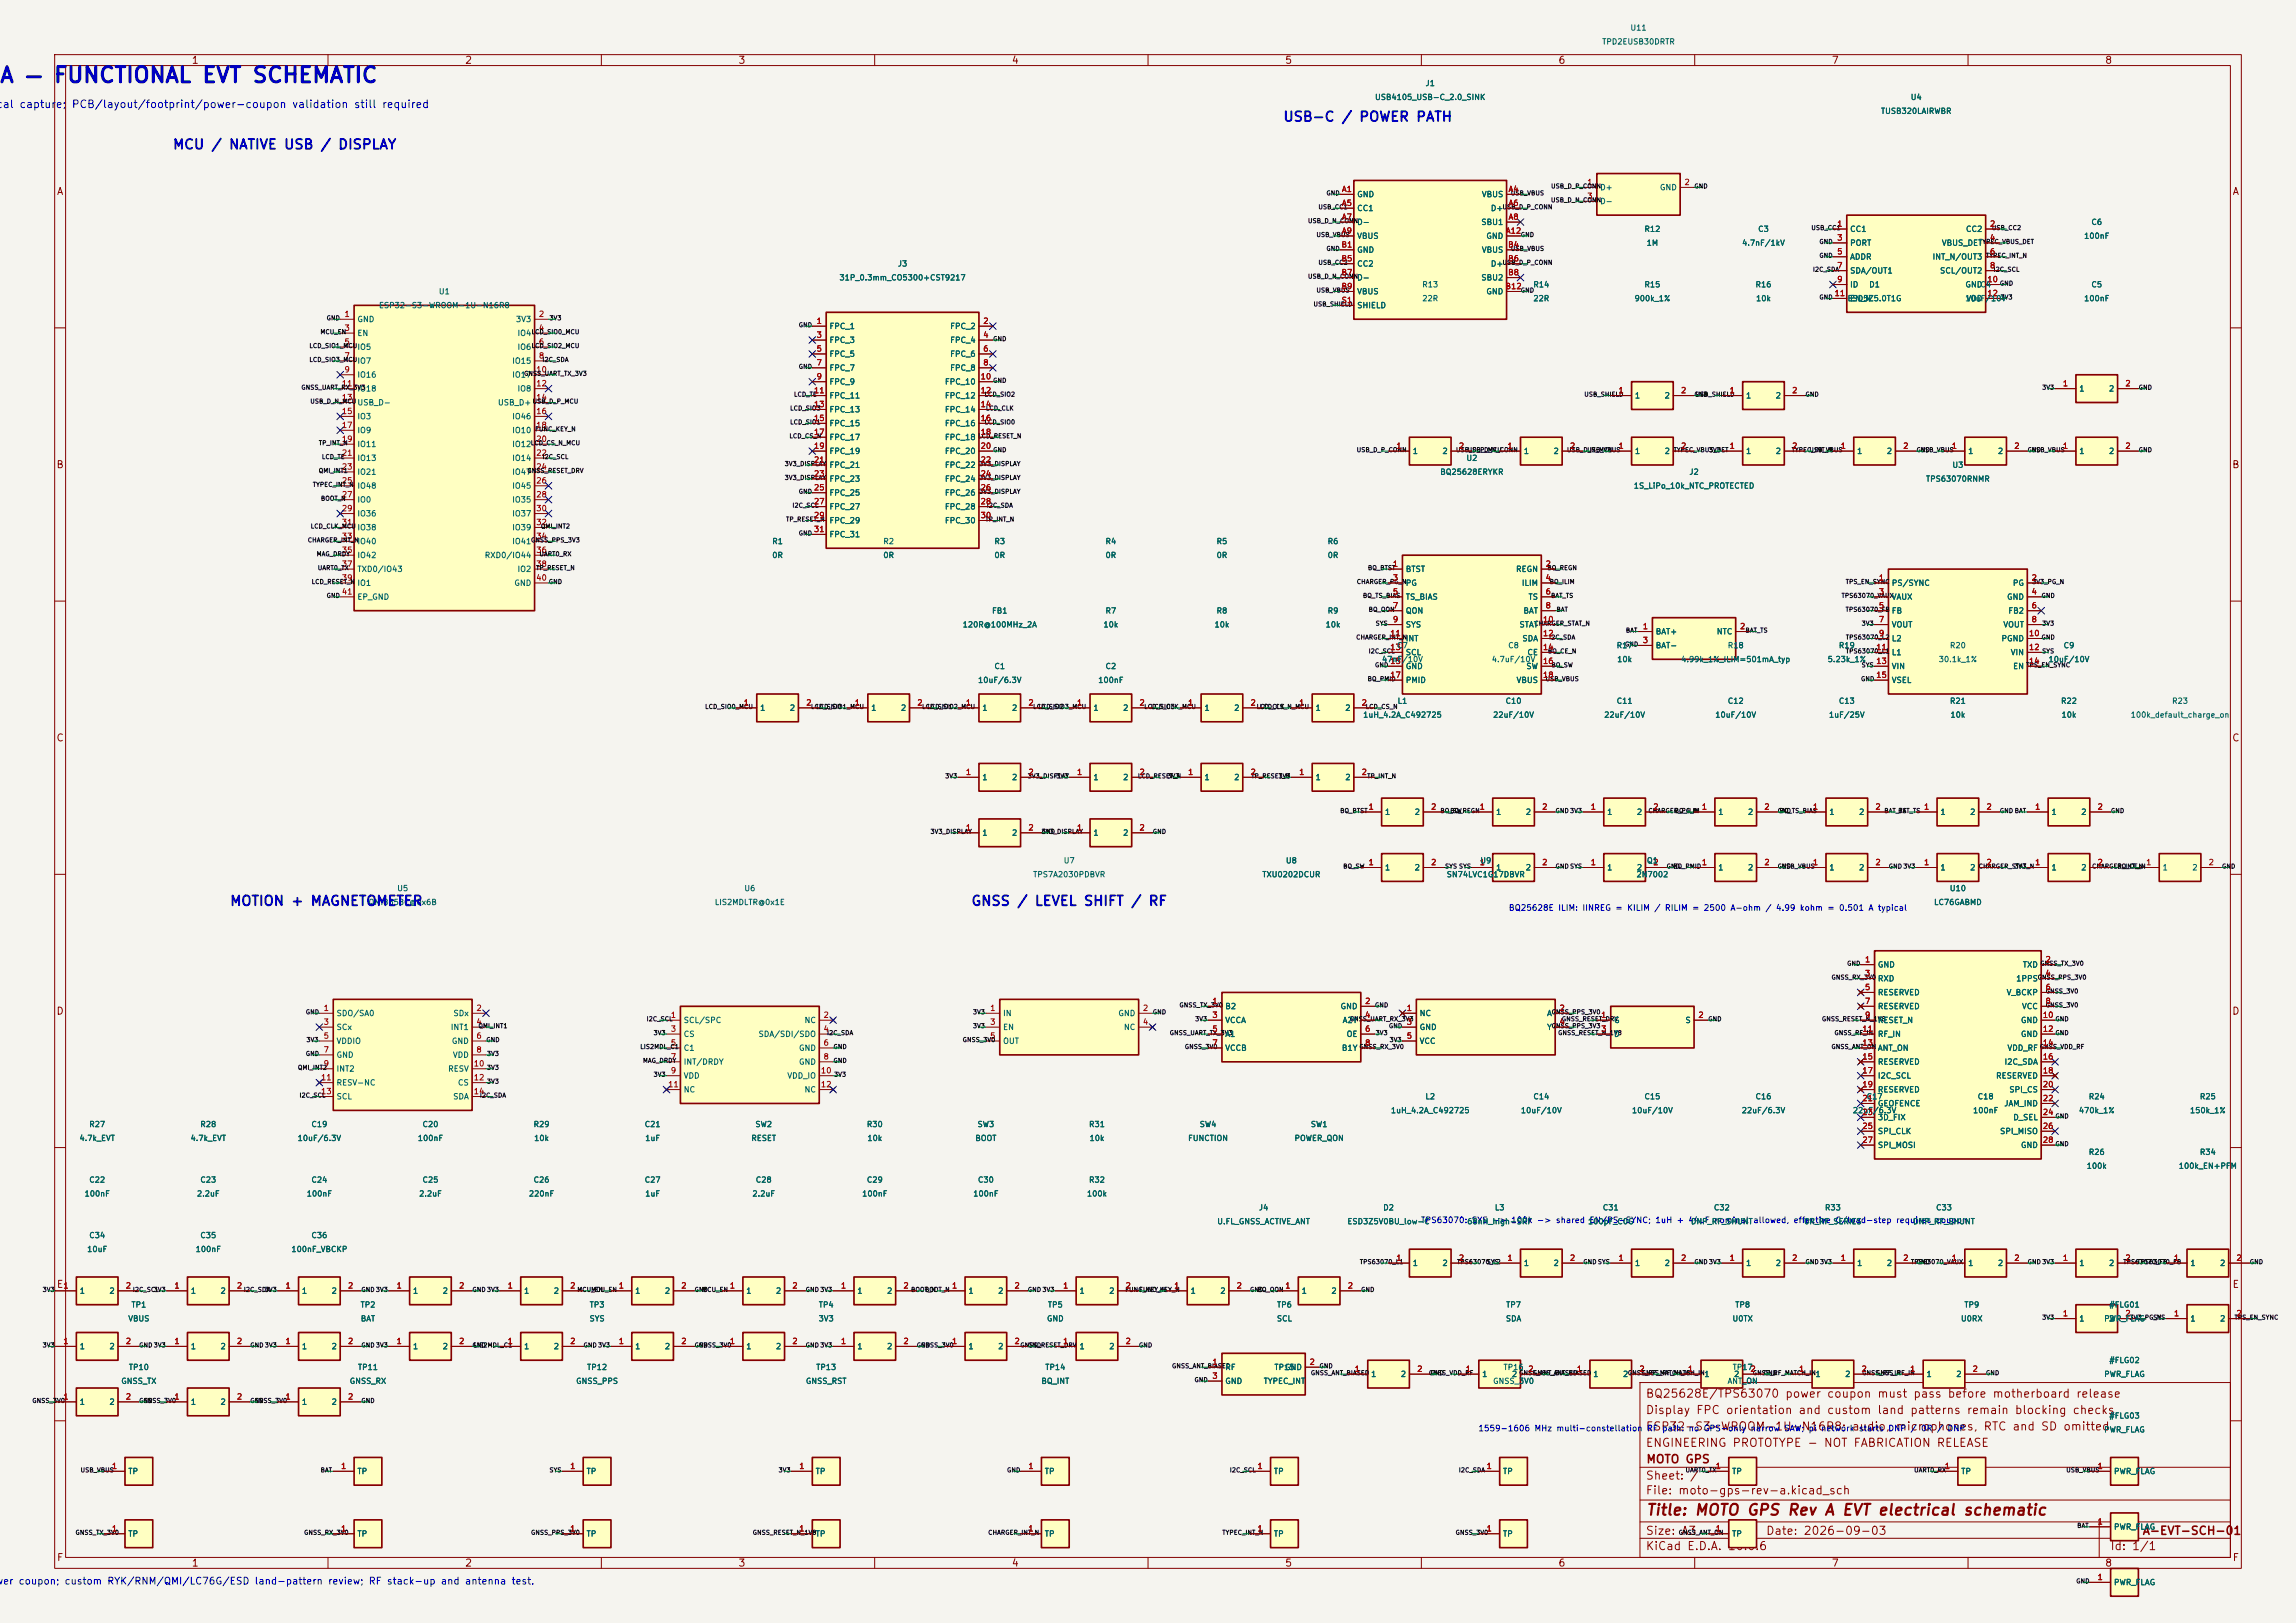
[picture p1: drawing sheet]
<svg xmlns="http://www.w3.org/2000/svg" width="420mm" height="297mm" viewBox="0 0 420 297" stroke-linecap="round" stroke-linejoin="round" font-family="sans-serif">
<defs><g id="words">
<text font-size="2.8" fill="#0000c2" x="-.2" y="15.8">A — FUNCTIONAL EVT SCHEMATIC</text>
<text font-size="2" fill="#840000" x="301" y="277.8">Title: MOTO GPS Rev A EVT electrical schematic</text>
<g font-size="1.8" fill="#0000c2">
<text x="234.6" y="22.7">USB-C / POWER PATH</text>
<text x="31.5" y="27.8">MCU / NATIVE USB / DISPLAY</text>
<text x="41.9" y="166.2">MOTION + MAGNETOMETER</text>
<text x="177.5" y="166.2">GNSS / LEVEL SHIFT / RF</text>
</g>
<g font-size="1.5" fill="#840000">
<text x="300.9" y="256.1">BQ25628E/TPS63070 power coupon must pass before motherboard release</text>
<text x="300.9" y="262.1">ESP32-S3-WROOM-1U-N16R8; audio, microphones, RTC and SD omitted</text>
<text x="300.9" y="259.1">Display FPC orientation and custom land patterns remain blocking checks</text>
<text x="300.9" y="265.1">ENGINEERING PROTOTYPE - NOT FABRICATION RELEASE</text>
<text x="301" y="268.1">MOTO GPS</text>
<text x="300.9" y="273.8">File: moto-gps-rev-a.kicad_sch</text>
<text x="300.9" y="271.1">Sheet: /</text>
<text x="300.9" y="281.2">Size: A3</text>
<text x="322.9" y="281.2">Date: 2026-09-03</text>
<text x="386" y="281.2">Rev:</text>
<text x="391.8" y="281.2">A-EVT-SCH-01</text>
<text x="300.9" y="284">KiCad E.D.A. 10.0.6</text>
<text x="385.9" y="284">Id: 1/1</text>
</g>
<g font-size="1.4" fill="#0000c2">
<text x="-.8" y="20.1">cal capture;</text>
<text x="13" y="20.1">PCB/layout/footprint/power-coupon validation still required</text>
</g>
<g font-size="1.3" fill="#840000">
<text x="35" y="12">1</text>
<text x="85" y="12">2</text>
<text x="135" y="12">3</text>
<text x="185" y="12">4</text>
<text x="235" y="12">5</text>
<text x="285" y="12">6</text>
<text x="335" y="12">7</text>
<text x="385" y="12">8</text>
<text x="10.3" y="36">A</text>
<text x="408.3" y="36">A</text>
<text x="10.2" y="86">B</text>
<text x="408.2" y="86">B</text>
<text x="10.2" y="136">C</text>
<text x="408.2" y="136">C</text>
<text x="10.2" y="186">D</text>
<text x="408.2" y="186">D</text>
<text x="10.3" y="236">E</text>
<text x="408.3" y="236">E</text>
<text x="10.3" y="286">F</text>
<text x="35" y="287">1</text>
<text x="85" y="287">2</text>
<text x="135" y="287">3</text>
<text x="185" y="287">4</text>
<text x="235" y="287">5</text>
<text x="285" y="287">6</text>
<text x="335" y="287">7</text>
<text x="385" y="287">8</text>
<text x="408.3" y="286">F</text>
</g>
<text font-size="1.3" fill="#0000c2" x="-.9" y="290.3">wer coupon; custom RYK/RNM/QMI/LC76G/ESD land-pattern review; RF stack-up and antenna test.</text>
<g font-size="1.1" fill="#0000c2">
<text x="275.9" y="166.9">BQ25628E ILIM: IINREG = KILIM / RILIM = 2500 A-ohm / 4.99 kohm = 0.501 A typical</text>
<text x="259.8" y="224.1">TPS63070:68nH_high-SRF</text>
<text x="269.1" y="224.1">SYS -&gt; 100k -&gt; shared 100pF_C0G</text>
<text x="290.6" y="224.1">EN/PS-SYNC; 1uH + 44uF nominal</text>
<text x="270.3" y="262.2">1559-1606 MHz multi-constellation RF path: no GPS-only narrow SAW; pi network starts DNP / 0R / DNP</text>
</g>
<g font-size="1" fill="#006464">
<text x="298.1" y="5.8">U11</text>
<text x="293" y="8.4">TPD2EUSB30DRTR</text>
<text x="260.7" y="16">J1</text>
<text x="251.4" y="18.5">USB4105_USB-C_2.0_SINK</text>
<text x="344" y="21.1">TUSB320LAIRWBR</text>
<text x="349.4" y="18.5">U4</text>
<text x="292.6" y="35.1">D+</text>
<text x="303.5" y="35.1">GND</text>
<text x="248.2" y="36.3">GND</text>
<text x="248.2" y="38.9">CC1</text>
<text x="248.2" y="41.4">D-</text>
<text x="270.9" y="41.4">SBU1</text>
<text x="271" y="36.3">VBUS</text>
<text x="272.6" y="38.9">D+</text>
<text x="292.6" y="37.6">D-</text>
<text x="382.5" y="41.4">C6</text>
<text x="248.2" y="43.9">VBUS</text>
<text x="248.2" y="46.5">GND</text>
<text x="271" y="46.5">VBUS</text>
<text x="271.8" y="43.9">GND</text>
<text x="300.7" y="42.7">R12</text>
<text x="301.1" y="45.2">1M</text>
<text x="318.6" y="45.2">4.7nF/1kV</text>
<text x="321.5" y="42.7">C3</text>
<text x="338.3" y="42.7">CC1</text>
<text x="338.3" y="45.2">PORT</text>
<text x="338.3" y="47.8">ADDR</text>
<text x="353.4" y="47.8">INT_N/OUT3</text>
<text x="355.1" y="45.2">VBUS_DET</text>
<text x="359.5" y="42.7">CC2</text>
<text x="381.1" y="43.9">100nF</text>
<text x="153.5" y="51.6">31P_0.3mm_CO5300+CST9217</text>
<text x="164.1" y="49">J3</text>
<text x="248.2" y="49">CC2</text>
<text x="248.2" y="51.6">D-</text>
<text x="260.1" y="52.8">R13</text>
<text x="270.9" y="51.6">SBU2</text>
<text x="272.6" y="49">D+</text>
<text x="280.4" y="52.8">R14</text>
<text x="300.7" y="52.8">R15</text>
<text x="321" y="52.8">R16</text>
<text x="338.3" y="50.3">SDA/OUT1</text>
<text x="338.3" y="52.8">ID</text>
<text x="341.8" y="52.8">D1</text>
<text x="354.8" y="50.3">SCL/OUT2</text>
<text x="359.4" y="52.8">GND</text>
<text x="362.1" y="52.8">C4</text>
<text x="382.5" y="52.8">C5</text>
<text x="65.3" y="59.2">GND</text>
<text x="69.2" y="56.6">ESP32-S3-WROOM-1U-N16R8</text>
<text x="80.2" y="54.1">U1</text>
<text x="94.3" y="59.2">3V3</text>
<text x="248.2" y="54.1">VBUS</text>
<text x="248.2" y="56.6">SHIELD</text>
<text x="260.1" y="55.4">22R</text>
<text x="271.8" y="54.1">GND</text>
<text x="280.4" y="55.4">22R</text>
<text x="298.9" y="55.4">900k_1%</text>
<text x="321.1" y="55.4">10k</text>
<text x="337.9" y="55.4">ESD5Z5.0T1G</text>
<text x="338.3" y="55.4">EN_N</text>
<text x="359.4" y="55.4">10uF/10V</text>
<text x="359.6" y="55.4">VDD</text>
<text x="381.1" y="55.4">100nF</text>
<text x="65.3" y="61.7">EN</text>
<text x="65.3" y="64.3">IO5</text>
<text x="94.6" y="61.7">IO4</text>
<text x="94.6" y="64.3">IO6</text>
<text x="151.6" y="60.5">FPC_1</text>
<text x="151.6" y="63">FPC_3</text>
<text x="151.6" y="65.5">FPC_5</text>
<text x="173.7" y="60.5">FPC_2</text>
<text x="173.7" y="63">FPC_4</text>
<text x="173.7" y="65.5">FPC_6</text>
<text x="65.3" y="66.8">IO7</text>
<text x="65.3" y="69.3">IO16</text>
<text x="65.3" y="71.9">IO18</text>
<text x="93.6" y="66.8">IO15</text>
<text x="93.6" y="69.3">IO17</text>
<text x="94.6" y="71.9">IO8</text>
<text x="151.6" y="68.1">FPC_7</text>
<text x="151.6" y="70.6">FPC_9</text>
<text x="172.7" y="70.6">FPC_10</text>
<text x="173.7" y="68.1">FPC_8</text>
<text x="380.2" y="71.9">1</text>
<text x="385.7" y="71.9">2</text>
<text x="65.3" y="74.4">USB_D-</text>
<text x="65.3" y="77">IO3</text>
<text x="91" y="74.4">USB_D+</text>
<text x="93.6" y="77">IO46</text>
<text x="151.6" y="73.2">FPC_11</text>
<text x="151.6" y="75.7">FPC_13</text>
<text x="172.7" y="73.2">FPC_12</text>
<text x="172.7" y="75.7">FPC_14</text>
<text x="299" y="73.2">1</text>
<text x="304.4" y="73.2">2</text>
<text x="319.3" y="73.2">1</text>
<text x="324.7" y="73.2">2</text>
<text x="65.3" y="79.5">IO9</text>
<text x="65.3" y="82">IO11</text>
<text x="93.6" y="79.5">IO10</text>
<text x="93.6" y="82">IO12</text>
<text x="151.6" y="78.2">FPC_15</text>
<text x="151.6" y="80.8">FPC_17</text>
<text x="151.6" y="83.3">FPC_19</text>
<text x="172.7" y="78.2">FPC_16</text>
<text x="172.7" y="80.8">FPC_18</text>
<text x="172.7" y="83.3">FPC_20</text>
<text x="258.3" y="83.3">1</text>
<text x="263.8" y="83.3">2</text>
<text x="278.6" y="83.3">1</text>
<text x="284.1" y="83.3">2</text>
<text x="299" y="83.3">1</text>
<text x="304.4" y="83.3">2</text>
<text x="319.3" y="83.3">1</text>
<text x="324.7" y="83.3">2</text>
<text x="339.6" y="83.3">1</text>
<text x="345" y="83.3">2</text>
<text x="359.9" y="83.3">1</text>
<text x="365.4" y="83.3">2</text>
<text x="380.2" y="83.3">1</text>
<text x="385.7" y="83.3">2</text>
<text x="65.3" y="84.6">IO13</text>
<text x="65.3" y="87.1">IO21</text>
<text x="65.3" y="89.7">IO48</text>
<text x="93.6" y="84.6">IO14</text>
<text x="93.6" y="87.1">IO47</text>
<text x="93.6" y="89.7">IO45</text>
<text x="151.6" y="85.9">FPC_21</text>
<text x="151.6" y="88.4">FPC_23</text>
<text x="172.7" y="85.9">FPC_22</text>
<text x="172.7" y="88.4">FPC_24</text>
<text x="263.4" y="87.1">BQ25628ERYKR</text>
<text x="268.1" y="84.6">U2</text>
<text x="298.8" y="89.7">1S_LiPo_10k_NTC_PROTECTED</text>
<text x="308.9" y="87.1">J2</text>
<text x="352.2" y="88.4">TPS63070RNMR</text>
<text x="357" y="85.8">U3</text>
<text x="65.3" y="92.2">IO0</text>
<text x="65.3" y="94.7">IO36</text>
<text x="93.6" y="92.2">IO35</text>
<text x="93.6" y="94.7">IO37</text>
<text x="151.6" y="90.9">FPC_25</text>
<text x="151.6" y="93.5">FPC_27</text>
<text x="172.7" y="90.9">FPC_26</text>
<text x="172.7" y="93.5">FPC_28</text>
<text x="65.3" y="97.3">IO38</text>
<text x="65.3" y="99.8">IO40</text>
<text x="93.6" y="97.3">IO39</text>
<text x="93.6" y="99.8">IO41</text>
<text x="141.2" y="99.8">R1</text>
<text x="151.6" y="96">FPC_29</text>
<text x="151.6" y="98.6">FPC_31</text>
<text x="161.5" y="99.8">R2</text>
<text x="172.7" y="96">FPC_30</text>
<text x="181.8" y="99.8">R3</text>
<text x="202.1" y="99.8">R4</text>
<text x="222.4" y="99.8">R5</text>
<text x="242.8" y="99.8">R6</text>
<text x="65.3" y="102.4">IO42</text>
<text x="65.3" y="104.9">TXD0/IO43</text>
<text x="65.3" y="107.4">IO1</text>
<text x="88.6" y="102.4">RXD0/IO44</text>
<text x="94" y="107.4">GND</text>
<text x="94.6" y="104.9">IO2</text>
<text x="141.2" y="102.4">0R</text>
<text x="161.5" y="102.4">0R</text>
<text x="181.8" y="102.4">0R</text>
<text x="202.1" y="102.4">0R</text>
<text x="222.4" y="102.4">0R</text>
<text x="242.8" y="102.4">0R</text>
<text x="257" y="104.9">BTST</text>
<text x="257" y="107.4">PG</text>
<text x="277.2" y="104.9">REGN</text>
<text x="278.3" y="107.4">ILIM</text>
<text x="345.9" y="107.4">PS/SYNC</text>
<text x="368.1" y="107.4">PG</text>
<text x="65.3" y="110">EP_GND</text>
<text x="181.4" y="112.5">FB1</text>
<text x="202.1" y="112.5">R7</text>
<text x="222.4" y="112.5">R8</text>
<text x="242.8" y="112.5">R9</text>
<text x="257" y="110">TS_BIAS</text>
<text x="257" y="112.5">QON</text>
<text x="278.6" y="112.5">BAT</text>
<text x="279.5" y="110">TS</text>
<text x="345.9" y="110">VAUX</text>
<text x="345.9" y="112.5">FB</text>
<text x="367" y="110">GND</text>
<text x="367.3" y="112.5">FB2</text>
<text x="176" y="115.1">120R@100MHz_2A</text>
<text x="201.7" y="115.1">10k</text>
<text x="222.1" y="115.1">10k</text>
<text x="242.4" y="115.1">10k</text>
<text x="255.5" y="118.9">C7</text>
<text x="257" y="115.1">SYS</text>
<text x="257" y="117.6">INT</text>
<text x="275.8" y="118.9">C8</text>
<text x="277.8" y="115.1">STAT</text>
<text x="278.4" y="117.6">SDA</text>
<text x="295.6" y="118.9">R17</text>
<text x="302.8" y="116.3">BAT+</text>
<text x="302.8" y="118.9">BAT-</text>
<text x="313.9" y="116.3">NTC</text>
<text x="315.9" y="118.9">R18</text>
<text x="336.3" y="118.9">R19</text>
<text x="345.9" y="115.1">VOUT</text>
<text x="345.9" y="117.6">L2</text>
<text x="356.6" y="118.9">R20</text>
<text x="366" y="117.6">PGND</text>
<text x="366.4" y="115.1">VOUT</text>
<text x="377.4" y="118.9">C9</text>
<text x="178.8" y="125.2">10uF/6.3V</text>
<text x="181.8" y="122.7">C1</text>
<text x="200.8" y="125.2">100nF</text>
<text x="202.1" y="122.7">C2</text>
<text x="252.7" y="121.4">47nF/10V</text>
<text x="257" y="120.1">SCL</text>
<text x="257" y="122.7">GND</text>
<text x="257" y="125.2">PMID</text>
<text x="272.8" y="121.4">4.7uF/10V</text>
<text x="277.3" y="125.2">VBUS</text>
<text x="279.1" y="122.7">SW</text>
<text x="279.3" y="120.1">CE</text>
<text x="295.7" y="121.4">10k</text>
<text x="307.4" y="121.4">4.99k_1%_ILIM=501mA_typ</text>
<text x="334.2" y="121.4">5.23k_1%</text>
<text x="345.9" y="120.1">L1</text>
<text x="345.9" y="122.7">VIN</text>
<text x="345.9" y="125.2">VSEL</text>
<text x="354.5" y="121.4">30.1k_1%</text>
<text x="367.7" y="120.1">VIN</text>
<text x="368.1" y="122.7">EN</text>
<text x="374.6" y="121.4">10uF/10V</text>
<text x="138.9" y="130.3">1</text>
<text x="144.4" y="130.3">2</text>
<text x="159.3" y="130.3">1</text>
<text x="164.7" y="130.3">2</text>
<text x="179.6" y="130.3">1</text>
<text x="185" y="130.3">2</text>
<text x="199.9" y="130.3">1</text>
<text x="205.3" y="130.3">2</text>
<text x="220.2" y="130.3">1</text>
<text x="225.7" y="130.3">2</text>
<text x="240.5" y="130.3">1</text>
<text x="246" y="130.3">2</text>
<text x="249.2" y="131.6">1uH_4.2A_C492725</text>
<text x="255.6" y="129">L1</text>
<text x="273" y="131.6">22uF/10V</text>
<text x="275.3" y="129">C10</text>
<text x="293.3" y="131.6">22uF/10V</text>
<text x="295.6" y="129">C11</text>
<text x="313.7" y="131.6">10uF/10V</text>
<text x="315.9" y="129">C12</text>
<text x="334.5" y="131.6">1uF/25V</text>
<text x="336.3" y="129">C13</text>
<text x="356.6" y="129">R21</text>
<text x="356.7" y="131.6">10k</text>
<text x="376.9" y="129">R22</text>
<text x="377" y="131.6">10k</text>
<text x="389.7" y="131.6">100k_default_charge_on</text>
<text x="397.2" y="129">R23</text>
<text x="179.6" y="143">1</text>
<text x="185" y="143">2</text>
<text x="199.9" y="143">1</text>
<text x="205.3" y="143">2</text>
<text x="220.2" y="143">1</text>
<text x="225.7" y="143">2</text>
<text x="240.5" y="143">1</text>
<text x="246" y="143">2</text>
<text x="253.2" y="149.4">1</text>
<text x="258.7" y="149.4">2</text>
<text x="273.6" y="149.4">1</text>
<text x="279" y="149.4">2</text>
<text x="293.9" y="149.4">1</text>
<text x="299.3" y="149.4">2</text>
<text x="314.2" y="149.4">1</text>
<text x="319.6" y="149.4">2</text>
<text x="334.5" y="149.4">1</text>
<text x="340" y="149.4">2</text>
<text x="354.8" y="149.4">1</text>
<text x="360.3" y="149.4">2</text>
<text x="375.2" y="149.4">1</text>
<text x="380.6" y="149.4">2</text>
<text x="179.6" y="153.2">1</text>
<text x="185" y="153.2">2</text>
<text x="199.9" y="153.2">1</text>
<text x="205.3" y="153.2">2</text>
<text x="188.9" y="160.8">TPS7A2030PDBVR</text>
<text x="194.5" y="158.2">U7</text>
<text x="230.8" y="160.8">TXU0202DCUR</text>
<text x="235.1" y="158.2">U8</text>
<text x="253.2" y="159.5">1</text>
<text x="258.7" y="159.5">2</text>
<text x="264.5" y="160.8">SN74LVC1G17DBVR</text>
<text x="270.7" y="158.2">U9</text>
<text x="273.6" y="159.5">1</text>
<text x="279" y="159.5">2</text>
<text x="293.9" y="159.5">1</text>
<text x="299.3" y="160.8">2N7002</text>
<text x="299.3" y="159.5">2</text>
<text x="301.2" y="158.2">Q1</text>
<text x="314.2" y="159.5">1</text>
<text x="319.6" y="159.5">2</text>
<text x="334.5" y="159.5">1</text>
<text x="340" y="159.5">2</text>
<text x="354.8" y="159.5">1</text>
<text x="360.3" y="159.5">2</text>
<text x="375.2" y="159.5">1</text>
<text x="380.6" y="159.5">2</text>
<text x="395.5" y="159.5">1</text>
<text x="400.9" y="159.5">2</text>
<text x="67.3" y="165.9">QMI8658C@0x6B</text>
<text x="72.6" y="163.3">U5</text>
<text x="130.7" y="165.9">LIS2MDLTR@0x1E</text>
<text x="136.1" y="163.3">U6</text>
<text x="353.7" y="165.9">LC76GABMD</text>
<text x="356.6" y="163.3">U10</text>
<text x="343.4" y="177.3">GND</text>
<text x="343.4" y="179.8">RXD</text>
<text x="368.7" y="179.8">1PPS</text>
<text x="369.9" y="177.3">TXD</text>
<text x="224" y="184.9">B2</text>
<text x="245.1" y="184.9">GND</text>
<text x="343.4" y="182.4">RESERVED</text>
<text x="343.4" y="184.9">RESERVED</text>
<text x="367" y="182.4">V_BCKP</text>
<text x="369.8" y="184.9">VCC</text>
<text x="61.5" y="186.2">SDO/SA0</text>
<text x="61.5" y="188.7">SCx</text>
<text x="61.5" y="191.3">VDDIO</text>
<text x="82.4" y="188.7">INT1</text>
<text x="82.6" y="191.3">GND</text>
<text x="82.8" y="186.2">SDx</text>
<text x="125" y="187.5">SCL/SPC</text>
<text x="125" y="190">CS</text>
<text x="138.7" y="190">SDA/SDI/SDO</text>
<text x="147.1" y="187.5">NC</text>
<text x="183.4" y="186.2">IN</text>
<text x="183.4" y="188.7">EN</text>
<text x="183.4" y="191.3">OUT</text>
<text x="204.5" y="186.2">GND</text>
<text x="205.5" y="188.7">NC</text>
<text x="224" y="187.5">VCCA</text>
<text x="224" y="190">A1</text>
<text x="245.5" y="187.5">A2Y</text>
<text x="246.2" y="190">OE</text>
<text x="259.6" y="186.2">NC</text>
<text x="259.6" y="188.7">GND</text>
<text x="259.6" y="191.3">VCC</text>
<text x="282.9" y="186.2">A</text>
<text x="282.9" y="188.7">Y</text>
<text x="295.1" y="187.5">G</text>
<text x="295.1" y="190">D</text>
<text x="308.2" y="187.5">S</text>
<text x="343.4" y="187.5">RESET_N</text>
<text x="343.4" y="190">RF_IN</text>
<text x="369.6" y="187.5">GND</text>
<text x="369.6" y="190">GND</text>
<text x="61.5" y="193.8">GND</text>
<text x="61.5" y="196.3">INT2</text>
<text x="81.9" y="196.3">RESV</text>
<text x="82.7" y="193.8">VDD</text>
<text x="125" y="192.5">C1</text>
<text x="125" y="195.1">INT/DRDY</text>
<text x="125" y="197.6">VDD</text>
<text x="143.9" y="197.6">VDD_IO</text>
<text x="146.1" y="192.5">GND</text>
<text x="146.1" y="195.1">GND</text>
<text x="224" y="192.5">VCCB</text>
<text x="245.4" y="192.5">B1Y</text>
<text x="343.4" y="192.5">ANT_ON</text>
<text x="343.4" y="195.1">RESERVED</text>
<text x="343.4" y="197.6">I2C_SCL</text>
<text x="365" y="197.6">RESERVED</text>
<text x="366.6" y="195.1">I2C_SDA</text>
<text x="367.1" y="192.5">VDD_RF</text>
<text x="61.5" y="198.9">RESV-NC</text>
<text x="61.5" y="201.4">SCL</text>
<text x="82.8" y="201.4">SDA</text>
<text x="83.7" y="198.9">CS</text>
<text x="125" y="200.2">NC</text>
<text x="147.1" y="200.2">NC</text>
<text x="254.3" y="204">1uH_4.2A_C492725</text>
<text x="260.6" y="201.4">L2</text>
<text x="278.1" y="204">10uF/10V</text>
<text x="280.4" y="201.4">C14</text>
<text x="298.4" y="204">10uF/10V</text>
<text x="300.7" y="201.4">C15</text>
<text x="318.5" y="204">22uF/6.3V</text>
<text x="321" y="201.4">C16</text>
<text x="338.8" y="204">22uF/6.3V</text>
<text x="341.3" y="201.4">C17</text>
<text x="343.4" y="200.2">RESERVED</text>
<text x="343.4" y="202.7">GEOFENCE</text>
<text x="360.8" y="204">100nF</text>
<text x="361.7" y="201.4">C18</text>
<text x="366.5" y="202.7">JAM_IND</text>
<text x="367.4" y="200.2">SPI_CS</text>
<text x="380.2" y="204">470k_1%</text>
<text x="382" y="201.4">R24</text>
<text x="400.5" y="204">150k_1%</text>
<text x="402.3" y="201.4">R25</text>
<text x="14.4" y="209">4.7k_EVT</text>
<text x="16.2" y="206.5">R27</text>
<text x="34.8" y="209">4.7k_EVT</text>
<text x="36.5" y="206.5">R28</text>
<text x="54.3" y="209">10uF/6.3V</text>
<text x="56.9" y="206.5">C19</text>
<text x="76.3" y="209">100nF</text>
<text x="77.2" y="206.5">C20</text>
<text x="97.5" y="206.5">R29</text>
<text x="97.6" y="209">10k</text>
<text x="117.8" y="206.5">C21</text>
<text x="117.9" y="209">1uF</text>
<text x="137.3" y="209">RESET</text>
<text x="138.1" y="206.5">SW2</text>
<text x="158.5" y="206.5">R30</text>
<text x="158.6" y="209">10k</text>
<text x="178.3" y="209">BOOT</text>
<text x="178.7" y="206.5">SW3</text>
<text x="199.1" y="206.5">R31</text>
<text x="199.2" y="209">10k</text>
<text x="217.2" y="209">FUNCTION</text>
<text x="219.4" y="206.5">SW4</text>
<text x="236.7" y="209">POWER_QON</text>
<text x="239.7" y="206.5">SW1</text>
<text x="343.4" y="205.2">3D_FIX</text>
<text x="343.4" y="207.8">SPI_CLK</text>
<text x="365.8" y="207.8">SPI_MISO</text>
<text x="368.2" y="205.2">D_SEL</text>
<text x="343.4" y="210.3">SPI_MOSI</text>
<text x="369.6" y="210.3">GND</text>
<text x="381.6" y="214.1">100k</text>
<text x="382" y="211.6">R26</text>
<text x="398.5" y="214.1">100k_EN+PFM</text>
<text x="402.3" y="211.6">R34</text>
<text x="15.4" y="219.2">100nF</text>
<text x="16.2" y="216.7">C22</text>
<text x="35.9" y="219.2">2.2uF</text>
<text x="36.5" y="216.7">C23</text>
<text x="56" y="219.2">100nF</text>
<text x="56.9" y="216.7">C24</text>
<text x="76.6" y="219.2">2.2uF</text>
<text x="77.2" y="216.7">C25</text>
<text x="96.7" y="219.2">220nF</text>
<text x="97.5" y="216.7">C26</text>
<text x="117.8" y="216.7">C27</text>
<text x="117.9" y="219.2">1uF</text>
<text x="137.5" y="219.2">2.2uF</text>
<text x="138.1" y="216.7">C28</text>
<text x="157.6" y="219.2">100nF</text>
<text x="158.5" y="216.7">C29</text>
<text x="177.9" y="219.2">100nF</text>
<text x="178.8" y="216.7">C30</text>
<text x="198.7" y="219.2">100k</text>
<text x="199.1" y="216.7">R32</text>
<text x="230.2" y="221.7">J4</text>
<text x="252.9" y="221.7">D2</text>
<text x="273.3" y="221.7">L3</text>
<text x="293.1" y="221.7">C31</text>
<text x="313.4" y="221.7">C32</text>
<text x="333.7" y="221.7">R33</text>
<text x="354" y="221.7">C33</text>
<text x="16.2" y="226.8">C34</text>
<text x="36.5" y="226.8">C35</text>
<text x="56.9" y="226.8">C36</text>
<text x="222.6" y="224.3">U.FL_GNSS_ACTIVE_ANT</text>
<text x="246.4" y="224.3">ESD3Z5V0BU_low-C</text>
<text x="268.3" y="224.3">68nH_high-SRF</text>
<text x="290.4" y="224.3">100pF_C0G</text>
<text x="309.2" y="224.3">DNP_RF_SHUNTallowed, effective C/load-step requires coupon</text>
<text x="309.2" y="224.3">DNP_RF_SHUNT</text>
<text x="329.9" y="224.3">0R_RF_SERIES</text>
<text x="349.9" y="224.3">DNP_RF_SHUNT</text>
<text x="15.8" y="229.4">10uF</text>
<text x="35.7" y="229.4">100nF</text>
<text x="53.2" y="229.4">100nF_VBCKP</text>
<text x="258.3" y="231.9">1</text>
<text x="263.8" y="231.9">2</text>
<text x="278.6" y="231.9">1</text>
<text x="284.1" y="231.9">2</text>
<text x="299" y="231.9">1</text>
<text x="304.4" y="231.9">2</text>
<text x="319.3" y="231.9">1</text>
<text x="324.7" y="231.9">2</text>
<text x="339.6" y="231.9">1</text>
<text x="345" y="231.9">2</text>
<text x="359.9" y="231.9">1</text>
<text x="365.4" y="231.9">2</text>
<text x="380.2" y="231.9">1</text>
<text x="385.7" y="231.9">2</text>
<text x="400.6" y="231.9">1</text>
<text x="406" y="231.9">2</text>
<text x="14.5" y="237">1</text>
<text x="19.9" y="237">2</text>
<text x="23.9" y="239.5">TP1</text>
<text x="34.8" y="237">1</text>
<text x="40.2" y="237">2</text>
<text x="55.1" y="237">1</text>
<text x="60.6" y="237">2</text>
<text x="65.9" y="239.5">TP2</text>
<text x="75.4" y="237">1</text>
<text x="80.9" y="237">2</text>
<text x="95.8" y="237">1</text>
<text x="101.2" y="237">2</text>
<text x="107.8" y="239.5">TP3</text>
<text x="116.1" y="237">1</text>
<text x="121.5" y="237">2</text>
<text x="136.4" y="237">1</text>
<text x="141.8" y="237">2</text>
<text x="149.7" y="239.5">TP4</text>
<text x="156.7" y="237">1</text>
<text x="162.2" y="237">2</text>
<text x="177" y="237">1</text>
<text x="182.5" y="237">2</text>
<text x="191.6" y="239.5">TP5</text>
<text x="197.4" y="237">1</text>
<text x="202.8" y="237">2</text>
<text x="217.7" y="237">1</text>
<text x="223.1" y="237">2</text>
<text x="233.5" y="239.5">TP6</text>
<text x="238" y="237">1</text>
<text x="243.4" y="237">2</text>
<text x="275.4" y="239.5">TP7</text>
<text x="317.3" y="239.5">TP8</text>
<text x="359.2" y="239.5">TP9</text>
<text x="385.7" y="239.5">#FLG01</text>
<text x="23.4" y="242.1">VBUS</text>
<text x="65.9" y="242.1">BAT</text>
<text x="107.7" y="242.1">SYS</text>
<text x="149.6" y="242.1">3V3</text>
<text x="191.4" y="242.1">GND</text>
<text x="233.5" y="242.1">SCL</text>
<text x="275.4" y="242.1">SDA</text>
<text x="316.8" y="242.1">U0TX</text>
<text x="358.6" y="242.1">U0RX</text>
<text x="380.2" y="242.1">1</text>
<text x="384.8" y="242.1">PWR_FLAG</text>
<text x="385.7" y="242.1">2</text>
<text x="400.6" y="242.1">1</text>
<text x="406" y="242.1">2</text>
<text x="14.5" y="247.1">1</text>
<text x="19.9" y="247.1">2</text>
<text x="23.5" y="250.9">TP10</text>
<text x="34.8" y="247.1">1</text>
<text x="40.2" y="247.1">2</text>
<text x="55.1" y="247.1">1</text>
<text x="60.6" y="247.1">2</text>
<text x="65.4" y="250.9">TP11</text>
<text x="75.4" y="247.1">1</text>
<text x="80.9" y="247.1">2</text>
<text x="95.8" y="247.1">1</text>
<text x="101.2" y="247.1">2</text>
<text x="107.3" y="250.9">TP12</text>
<text x="116.1" y="247.1">1</text>
<text x="121.5" y="247.1">2</text>
<text x="136.4" y="247.1">1</text>
<text x="141.8" y="247.1">2</text>
<text x="149.2" y="250.9">TP13</text>
<text x="156.7" y="247.1">1</text>
<text x="162.2" y="247.1">2</text>
<text x="177" y="247.1">1</text>
<text x="182.5" y="247.1">2</text>
<text x="191.1" y="250.9">TP14</text>
<text x="197.4" y="247.1">1</text>
<text x="202.8" y="247.1">2</text>
<text x="224" y="251">RF</text>
<text x="233" y="250.9">TP15</text>
<text x="235" y="251">GND</text>
<text x="274.9" y="250.9">TP16</text>
<text x="316.8" y="250.9">TP17</text>
<text x="385.7" y="249.7">#FLG02</text>
<text x="14.5" y="257.3">1</text>
<text x="19.9" y="257.3">2</text>
<text x="22.1" y="253.5">GNSS_TX</text>
<text x="34.8" y="257.3">1</text>
<text x="40.2" y="257.3">2</text>
<text x="55.1" y="257.3">1</text>
<text x="60.6" y="257.3">2</text>
<text x="63.9" y="253.5">GNSS_RX</text>
<text x="105.3" y="253.5">GNSS_PPS</text>
<text x="147.3" y="253.5">GNSS_RST</text>
<text x="190.4" y="253.5">BQ_INT</text>
<text x="224" y="253.5">GND</text>
<text x="231.1" y="253.5">TYPEC_INT</text>
<text x="250.7" y="252.2">1</text>
<text x="256.1" y="252.2">2</text>
<text x="271" y="252.2">1</text>
<text x="273" y="253.5">GNSS_3V0</text>
<text x="276.5" y="252.2">2</text>
<text x="291.3" y="252.2">1</text>
<text x="296.8" y="252.2">2</text>
<text x="311.7" y="252.2">1</text>
<text x="315.9" y="253.5">ANT_ON</text>
<text x="317.1" y="252.2">2</text>
<text x="332" y="252.2">1</text>
<text x="337.4" y="252.2">2</text>
<text x="352.3" y="252.2">1</text>
<text x="357.7" y="252.2">2</text>
<text x="384.8" y="252.2">PWR_FLAG</text>
<text x="384.8" y="262.4">PWR_FLAG</text>
<text x="385.7" y="259.8">#FLG03</text>
<text x="23.4" y="270">TP</text>
<text x="65.3" y="270">TP</text>
<text x="107.2" y="270">TP</text>
<text x="149.1" y="270">TP</text>
<text x="191" y="270">TP</text>
<text x="232.9" y="270">TP</text>
<text x="274.8" y="270">TP</text>
<text x="316.7" y="270">TP</text>
<text x="358.6" y="270">TP</text>
<text x="386.6" y="270">PWR_FLAG</text>
<text x="23.4" y="281.4">TP</text>
<text x="65.3" y="281.4">TP</text>
<text x="107.2" y="281.4">TP</text>
<text x="149.1" y="281.4">TP</text>
<text x="191" y="281.4">TP</text>
<text x="232.9" y="281.4">TP</text>
<text x="274.8" y="281.4">TP</text>
<text x="316.7" y="281.4">TP</text>
<text x="386.6" y="280.2">PWR_FLAG</text>
<text x="386.6" y="290.3">PWR_FLAG</text>
</g>
<g font-size="1" fill="#a90000">
<text x="245.4" y="35.4">A1</text>
<text x="275.8" y="35.4">A4</text>
<text x="290.2" y="34.1">1</text>
<text x="308" y="34.1">2</text>
<text x="245.4" y="37.9">A5</text>
<text x="245.4" y="40.5">A7</text>
<text x="275.8" y="37.9">A6</text>
<text x="275.8" y="40.5">A8</text>
<text x="290.2" y="36.6">3</text>
<text x="336" y="41.7">1</text>
<text x="363.9" y="41.7">2</text>
<text x="245.3" y="45.5">B1</text>
<text x="245.4" y="43">A9</text>
<text x="275.4" y="43">A12</text>
<text x="275.8" y="45.5">B4</text>
<text x="336" y="44.3">3</text>
<text x="336" y="46.8">5</text>
<text x="363.9" y="44.3">4</text>
<text x="363.9" y="46.8">6</text>
<text x="245.3" y="48.1">B5</text>
<text x="245.3" y="50.6">B7</text>
<text x="245.3" y="53.2">B9</text>
<text x="275.3" y="53.2">B12</text>
<text x="275.8" y="48.1">B6</text>
<text x="275.8" y="50.6">B8</text>
<text x="336" y="49.3">7</text>
<text x="336" y="51.9">9</text>
<text x="363.4" y="51.9">10</text>
<text x="363.9" y="49.3">8</text>
<text x="62.9" y="58.2">1</text>
<text x="98.5" y="58.2">2</text>
<text x="149.3" y="59.5">1</text>
<text x="179.8" y="59.5">2</text>
<text x="245.3" y="55.7">S1</text>
<text x="335.5" y="54.4">11</text>
<text x="363.4" y="54.4">12</text>
<text x="62.9" y="60.8">3</text>
<text x="62.9" y="63.3">5</text>
<text x="62.9" y="65.9">7</text>
<text x="98.5" y="60.8">4</text>
<text x="98.5" y="63.3">6</text>
<text x="98.5" y="65.9">8</text>
<text x="149.3" y="62">3</text>
<text x="149.3" y="64.6">5</text>
<text x="179.8" y="62">4</text>
<text x="179.8" y="64.6">6</text>
<text x="62.4" y="70.9">11</text>
<text x="62.9" y="68.4">9</text>
<text x="98" y="68.4">10</text>
<text x="98" y="70.9">12</text>
<text x="149.3" y="67.1">7</text>
<text x="149.3" y="69.7">9</text>
<text x="179.3" y="69.7">10</text>
<text x="179.8" y="67.1">8</text>
<text x="377.2" y="70.9">1</text>
<text x="388.7" y="70.9">2</text>
<text x="62.4" y="73.5">13</text>
<text x="62.4" y="76">15</text>
<text x="98" y="73.5">14</text>
<text x="98" y="76">16</text>
<text x="148.8" y="72.2">11</text>
<text x="148.8" y="74.7">13</text>
<text x="148.8" y="77.3">15</text>
<text x="179.3" y="72.2">12</text>
<text x="179.3" y="74.7">14</text>
<text x="179.3" y="77.3">16</text>
<text x="296" y="72.2">1</text>
<text x="307.4" y="72.2">2</text>
<text x="316.3" y="72.2">1</text>
<text x="327.7" y="72.2">2</text>
<text x="62.4" y="78.6">17</text>
<text x="62.4" y="81.1">19</text>
<text x="62.4" y="83.6">21</text>
<text x="98" y="78.6">18</text>
<text x="98" y="81.1">20</text>
<text x="98" y="83.6">22</text>
<text x="148.8" y="79.8">17</text>
<text x="148.8" y="82.4">19</text>
<text x="179.3" y="79.8">18</text>
<text x="179.3" y="82.4">20</text>
<text x="255.3" y="82.4">1</text>
<text x="266.7" y="82.4">2</text>
<text x="275.6" y="82.4">1</text>
<text x="287.1" y="82.4">2</text>
<text x="296" y="82.4">1</text>
<text x="307.4" y="82.4">2</text>
<text x="316.3" y="82.4">1</text>
<text x="327.7" y="82.4">2</text>
<text x="336.6" y="82.4">1</text>
<text x="348" y="82.4">2</text>
<text x="356.9" y="82.4">1</text>
<text x="368.3" y="82.4">2</text>
<text x="377.2" y="82.4">1</text>
<text x="388.7" y="82.4">2</text>
<text x="62.4" y="86.2">23</text>
<text x="62.4" y="88.7">25</text>
<text x="98" y="86.2">24</text>
<text x="98" y="88.7">26</text>
<text x="148.8" y="84.9">21</text>
<text x="148.8" y="87.4">23</text>
<text x="148.8" y="90">25</text>
<text x="179.3" y="84.9">22</text>
<text x="179.3" y="87.4">24</text>
<text x="179.3" y="90">26</text>
<text x="62.4" y="91.3">27</text>
<text x="62.4" y="93.8">29</text>
<text x="98" y="91.3">28</text>
<text x="98" y="93.8">30</text>
<text x="148.8" y="92.5">27</text>
<text x="148.8" y="95.1">29</text>
<text x="179.3" y="92.5">28</text>
<text x="179.3" y="95.1">30</text>
<text x="62.4" y="96.3">31</text>
<text x="62.4" y="98.9">33</text>
<text x="62.4" y="101.4">35</text>
<text x="98" y="96.3">32</text>
<text x="98" y="98.9">34</text>
<text x="98" y="101.4">36</text>
<text x="148.8" y="97.6">31</text>
<text x="62.4" y="104">37</text>
<text x="62.4" y="106.5">39</text>
<text x="98" y="104">38</text>
<text x="98" y="106.5">40</text>
<text x="254.7" y="104">1</text>
<text x="254.7" y="106.5">3</text>
<text x="282.6" y="104">2</text>
<text x="282.6" y="106.5">4</text>
<text x="343.6" y="106.5">1</text>
<text x="371.5" y="106.5">2</text>
<text x="62.4" y="109">41</text>
<text x="254.7" y="109">5</text>
<text x="254.7" y="111.6">7</text>
<text x="282.6" y="109">6</text>
<text x="282.6" y="111.6">8</text>
<text x="343.6" y="109">3</text>
<text x="343.6" y="111.6">5</text>
<text x="371.5" y="109">4</text>
<text x="371.5" y="111.6">6</text>
<text x="254.2" y="116.7">11</text>
<text x="254.2" y="119.2">13</text>
<text x="254.7" y="114.1">9</text>
<text x="282.1" y="114.1">10</text>
<text x="282.1" y="116.7">12</text>
<text x="282.1" y="119.2">14</text>
<text x="300.4" y="115.4">1</text>
<text x="300.4" y="117.9">3</text>
<text x="318.2" y="115.4">2</text>
<text x="343.1" y="119.2">11</text>
<text x="343.6" y="114.1">7</text>
<text x="343.6" y="116.7">9</text>
<text x="371" y="116.7">10</text>
<text x="371" y="119.2">12</text>
<text x="371.5" y="114.1">8</text>
<text x="254.2" y="121.7">15</text>
<text x="254.2" y="124.3">17</text>
<text x="282.1" y="121.7">16</text>
<text x="282.1" y="124.3">18</text>
<text x="343.1" y="121.7">13</text>
<text x="343.1" y="124.3">15</text>
<text x="371" y="121.7">14</text>
<text x="135.9" y="129.4">1</text>
<text x="147.4" y="129.4">2</text>
<text x="156.3" y="129.4">1</text>
<text x="167.7" y="129.4">2</text>
<text x="176.6" y="129.4">1</text>
<text x="188" y="129.4">2</text>
<text x="196.9" y="129.4">1</text>
<text x="208.3" y="129.4">2</text>
<text x="217.2" y="129.4">1</text>
<text x="228.6" y="129.4">2</text>
<text x="237.5" y="129.4">1</text>
<text x="249" y="129.4">2</text>
<text x="176.6" y="142.1">1</text>
<text x="188" y="142.1">2</text>
<text x="196.9" y="142.1">1</text>
<text x="208.3" y="142.1">2</text>
<text x="217.2" y="142.1">1</text>
<text x="228.6" y="142.1">2</text>
<text x="237.5" y="142.1">1</text>
<text x="249" y="142.1">2</text>
<text x="250.2" y="148.4">1</text>
<text x="261.7" y="148.4">2</text>
<text x="270.6" y="148.4">1</text>
<text x="282" y="148.4">2</text>
<text x="290.9" y="148.4">1</text>
<text x="302.3" y="148.4">2</text>
<text x="311.2" y="148.4">1</text>
<text x="322.6" y="148.4">2</text>
<text x="331.5" y="148.4">1</text>
<text x="342.9" y="148.4">2</text>
<text x="351.8" y="148.4">1</text>
<text x="363.3" y="148.4">2</text>
<text x="372.2" y="148.4">1</text>
<text x="383.6" y="148.4">2</text>
<text x="176.6" y="152.2">1</text>
<text x="188" y="152.2">2</text>
<text x="196.9" y="152.2">1</text>
<text x="208.3" y="152.2">2</text>
<text x="250.2" y="158.6">1</text>
<text x="261.7" y="158.6">2</text>
<text x="270.6" y="158.6">1</text>
<text x="282" y="158.6">2</text>
<text x="290.9" y="158.6">1</text>
<text x="302.3" y="158.6">2</text>
<text x="311.2" y="158.6">1</text>
<text x="322.6" y="158.6">2</text>
<text x="331.5" y="158.6">1</text>
<text x="342.9" y="158.6">2</text>
<text x="351.8" y="158.6">1</text>
<text x="363.3" y="158.6">2</text>
<text x="372.2" y="158.6">1</text>
<text x="383.6" y="158.6">2</text>
<text x="392.5" y="158.6">1</text>
<text x="403.9" y="158.6">2</text>
<text x="341" y="176.3">1</text>
<text x="341" y="178.9">3</text>
<text x="374.1" y="176.3">2</text>
<text x="374.1" y="178.9">4</text>
<text x="59.1" y="185.2">1</text>
<text x="87" y="185.2">2</text>
<text x="181" y="185.2">1</text>
<text x="209" y="185.2">2</text>
<text x="221.7" y="184">1</text>
<text x="249.6" y="184">2</text>
<text x="257.2" y="185.2">1</text>
<text x="285.2" y="185.2">2</text>
<text x="341" y="181.4">5</text>
<text x="341" y="184">7</text>
<text x="374.1" y="181.4">6</text>
<text x="374.1" y="184">8</text>
<text x="59.1" y="187.8">3</text>
<text x="59.1" y="190.3">5</text>
<text x="87" y="187.8">4</text>
<text x="87" y="190.3">6</text>
<text x="122.6" y="186.5">1</text>
<text x="122.6" y="189">3</text>
<text x="122.6" y="191.6">5</text>
<text x="150.5" y="186.5">2</text>
<text x="150.5" y="189">4</text>
<text x="150.5" y="191.6">6</text>
<text x="181" y="187.8">3</text>
<text x="181" y="190.3">5</text>
<text x="209" y="187.8">4</text>
<text x="221.7" y="186.5">3</text>
<text x="221.7" y="189">5</text>
<text x="221.7" y="191.6">7</text>
<text x="249.6" y="186.5">4</text>
<text x="249.6" y="189">6</text>
<text x="249.6" y="191.6">8</text>
<text x="257.2" y="187.8">3</text>
<text x="257.2" y="190.3">5</text>
<text x="285.2" y="187.8">4</text>
<text x="292.8" y="186.5">1</text>
<text x="292.8" y="189">3</text>
<text x="310.6" y="186.5">2</text>
<text x="340.6" y="189">11</text>
<text x="340.6" y="191.6">13</text>
<text x="341" y="186.5">9</text>
<text x="373.6" y="186.5">10</text>
<text x="373.6" y="189">12</text>
<text x="373.6" y="191.6">14</text>
<text x="58.6" y="197.9">11</text>
<text x="59.1" y="192.9">7</text>
<text x="59.1" y="195.4">9</text>
<text x="86.6" y="195.4">10</text>
<text x="86.6" y="197.9">12</text>
<text x="87" y="192.9">8</text>
<text x="122.6" y="194.1">7</text>
<text x="122.6" y="196.7">9</text>
<text x="150.1" y="196.7">10</text>
<text x="150.5" y="194.1">8</text>
<text x="340.6" y="194.1">15</text>
<text x="340.6" y="196.7">17</text>
<text x="373.6" y="194.1">16</text>
<text x="373.6" y="196.7">18</text>
<text x="58.6" y="200.5">13</text>
<text x="86.6" y="200.5">14</text>
<text x="122.1" y="199.2">11</text>
<text x="150.1" y="199.2">12</text>
<text x="340.6" y="199.2">19</text>
<text x="340.6" y="201.7">21</text>
<text x="373.6" y="199.2">20</text>
<text x="373.6" y="201.7">22</text>
<text x="340.6" y="204.3">23</text>
<text x="340.6" y="206.8">25</text>
<text x="340.6" y="209.4">27</text>
<text x="373.6" y="204.3">24</text>
<text x="373.6" y="206.8">26</text>
<text x="373.6" y="209.4">28</text>
<text x="255.3" y="231">1</text>
<text x="266.7" y="231">2</text>
<text x="275.6" y="231">1</text>
<text x="287.1" y="231">2</text>
<text x="296" y="231">1</text>
<text x="307.4" y="231">2</text>
<text x="316.3" y="231">1</text>
<text x="327.7" y="231">2</text>
<text x="336.6" y="231">1</text>
<text x="348" y="231">2</text>
<text x="356.9" y="231">1</text>
<text x="368.3" y="231">2</text>
<text x="377.2" y="231">1</text>
<text x="388.7" y="231">2</text>
<text x="397.6" y="231">1</text>
<text x="409" y="231">2</text>
<text x="11.5" y="236">1</text>
<text x="22.9" y="236">2</text>
<text x="31.8" y="236">1</text>
<text x="43.2" y="236">2</text>
<text x="52.1" y="236">1</text>
<text x="63.5" y="236">2</text>
<text x="72.4" y="236">1</text>
<text x="83.9" y="236">2</text>
<text x="92.8" y="236">1</text>
<text x="104.2" y="236">2</text>
<text x="113.1" y="236">1</text>
<text x="124.5" y="236">2</text>
<text x="133.4" y="236">1</text>
<text x="144.8" y="236">2</text>
<text x="153.7" y="236">1</text>
<text x="165.1" y="236">2</text>
<text x="174" y="236">1</text>
<text x="185.5" y="236">2</text>
<text x="194.4" y="236">1</text>
<text x="205.8" y="236">2</text>
<text x="214.7" y="236">1</text>
<text x="226.1" y="236">2</text>
<text x="235" y="236">1</text>
<text x="246.4" y="236">2</text>
<text x="377.2" y="241.1">1</text>
<text x="388.7" y="241.1">2</text>
<text x="397.6" y="241.1">1</text>
<text x="409" y="241.1">2</text>
<text x="11.5" y="246.2">1</text>
<text x="22.9" y="246.2">2</text>
<text x="31.8" y="246.2">1</text>
<text x="43.2" y="246.2">2</text>
<text x="52.1" y="246.2">1</text>
<text x="63.5" y="246.2">2</text>
<text x="72.4" y="246.2">1</text>
<text x="83.9" y="246.2">2</text>
<text x="92.8" y="246.2">1</text>
<text x="104.2" y="246.2">2</text>
<text x="113.1" y="246.2">1</text>
<text x="124.5" y="246.2">2</text>
<text x="133.4" y="246.2">1</text>
<text x="144.8" y="246.2">2</text>
<text x="153.7" y="246.2">1</text>
<text x="165.1" y="246.2">2</text>
<text x="174" y="246.2">1</text>
<text x="185.5" y="246.2">2</text>
<text x="194.4" y="246.2">1</text>
<text x="205.8" y="246.2">2</text>
<text x="221.7" y="250">1</text>
<text x="239.4" y="250">2</text>
<text x="247.7" y="251.3">1</text>
<text x="259.1" y="251.3">2</text>
<text x="268" y="251.3">1</text>
<text x="279.4" y="251.3">2</text>
<text x="288.3" y="251.3">1</text>
<text x="299.8" y="251.3">2</text>
<text x="308.7" y="251.3">1</text>
<text x="320.1" y="251.3">2</text>
<text x="329" y="251.3">1</text>
<text x="340.4" y="251.3">2</text>
<text x="349.3" y="251.3">1</text>
<text x="360.7" y="251.3">2</text>
<text x="11.5" y="256.4">1</text>
<text x="22.9" y="256.4">2</text>
<text x="31.8" y="256.4">1</text>
<text x="43.2" y="256.4">2</text>
<text x="52.1" y="256.4">1</text>
<text x="63.5" y="256.4">2</text>
<text x="221.7" y="252.5">3</text>
<text x="20.4" y="269.1">1</text>
<text x="62.3" y="269.1">1</text>
<text x="104.2" y="269.1">1</text>
<text x="146.1" y="269.1">1</text>
<text x="188" y="269.1">1</text>
<text x="229.9" y="269.1">1</text>
<text x="271.8" y="269.1">1</text>
<text x="313.7" y="269.1">1</text>
<text x="355.6" y="269.1">1</text>
<text x="383.6" y="269.1">1</text>
<text x="20.4" y="280.5">1</text>
<text x="62.3" y="280.5">1</text>
<text x="104.2" y="280.5">1</text>
<text x="146.1" y="280.5">1</text>
<text x="188" y="280.5">1</text>
<text x="229.9" y="280.5">1</text>
<text x="271.8" y="280.5">1</text>
<text x="313.7" y="280.5">1</text>
<text x="383.6" y="279.2">1</text>
<text x="383.6" y="289.4">1</text>
</g>
<g font-size=".8" fill="#0f0f0f">
<text x="242.5" y="35.9">GND</text>
<text x="276.3" y="35.9">USB_VBUS</text>
<text x="283.6" y="34.7">USB_D_P_CONN</text>
<text x="309.9" y="34.7">GND</text>
<text x="239.2" y="41">USB_D_N_CONN</text>
<text x="241.1" y="38.5">USB_CC1</text>
<text x="274.7" y="38.5">USB_D_P_CONN</text>
<text x="283.6" y="37.2">USB_D_N_CONN</text>
<text x="240.7" y="43.6">USB_VBUS</text>
<text x="242.5" y="46.1">GND</text>
<text x="276.3" y="46.1">USB_VBUS</text>
<text x="278.1" y="43.6">GND</text>
<text x="331.2" y="42.3">USB_CC1</text>
<text x="332.7" y="47.4">GND</text>
<text x="332.7" y="44.8">GND</text>
<text x="361.9" y="44.8">TYPEC_VBUS_DET</text>
<text x="363.2" y="47.4">TYPEC_INT_N</text>
<text x="364.3" y="42.3">USB_CC2</text>
<text x="239.2" y="51.2">USB_D_N_CONN</text>
<text x="240.7" y="53.7">USB_VBUS</text>
<text x="241.1" y="48.6">USB_CC2</text>
<text x="274.7" y="48.6">USB_D_P_CONN</text>
<text x="278.1" y="53.7">GND</text>
<text x="331.5" y="49.9">I2C_SDA</text>
<text x="364.6" y="49.9">I2C_SCL</text>
<text x="365.7" y="52.5">GND</text>
<text x="59.7" y="58.8">GND</text>
<text x="100.4" y="58.8">3V3</text>
<text x="240.2" y="56.3">USB_SHIELD</text>
<text x="332.7" y="55">GND</text>
<text x="365.8" y="55">3V3</text>
<text x="56.5" y="63.9">LCD_SIO1_MCU</text>
<text x="58.5" y="61.3">MCU_EN</text>
<text x="97.1" y="61.3">LCD_SIO0_MCU</text>
<text x="97.1" y="63.9">LCD_SIO2_MCU</text>
<text x="146" y="60.1">GND</text>
<text x="181.6" y="62.6">GND</text>
<text x="55" y="71.5">GNSS_UART_RX_3V3</text>
<text x="56.5" y="66.4">LCD_SIO3_MCU</text>
<text x="95.8" y="69">GNSS_UART_TX_3V3</text>
<text x="99.1" y="66.4">I2C_SDA</text>
<text x="146" y="67.7">GND</text>
<text x="181.6" y="70.2">GND</text>
<text x="373.5" y="71.5">3V3</text>
<text x="391.1" y="71.5">GND</text>
<text x="56.7" y="74">USB_D_N_MCU</text>
<text x="97.3" y="74">USB_D_P_MCU</text>
<text x="144.4" y="75.3">LCD_SIO3</text>
<text x="144.4" y="77.9">LCD_SIO1</text>
<text x="145.1" y="72.8">LCD_TE</text>
<text x="180" y="77.9">LCD_SIO0</text>
<text x="180" y="72.8">LCD_SIO2</text>
<text x="180.2" y="75.3">LCD_CLK</text>
<text x="289.7" y="72.8">USB_SHIELD</text>
<text x="309.9" y="72.8">GND</text>
<text x="310" y="72.8">USB_SHIELD</text>
<text x="330.2" y="72.8">GND</text>
<text x="58.2" y="81.7">TP_INT_N</text>
<text x="97" y="81.7">LCD_CS_N_MCU</text>
<text x="97.8" y="79.1">FUNC_KEY_N</text>
<text x="144.3" y="80.4">LCD_CS_N</text>
<text x="178.8" y="80.4">LCD_RESET_N</text>
<text x="181.6" y="82.9">GND</text>
<text x="248.1" y="82.9">USB_D_P_CONN</text>
<text x="266.2" y="82.9">USB_D_P_MCU</text>
<text x="268.4" y="82.9">USB_D_N_CONN</text>
<text x="286.5" y="82.9">USB_D_N_MCU</text>
<text x="290.2" y="82.9">USB_VBUS</text>
<text x="306" y="82.9">TYPEC_VBUS_DET</text>
<text x="312.5" y="82.9">3V3</text>
<text x="327.6" y="82.9">TYPEC_INT_N</text>
<text x="330.9" y="82.9">USB_VBUS</text>
<text x="350.5" y="82.9">GND</text>
<text x="351.2" y="82.9">USB_VBUS</text>
<text x="370.8" y="82.9">GND</text>
<text x="371.5" y="82.9">USB_VBUS</text>
<text x="391.1" y="82.9">GND</text>
<text x="57.1" y="89.3">TYPEC_INT_N</text>
<text x="58.2" y="86.7">QMI_INT1</text>
<text x="58.8" y="84.2">LCD_TE</text>
<text x="96.4" y="86.7">GNSS_RESET_DRV</text>
<text x="99.1" y="84.2">I2C_SCL</text>
<text x="143.4" y="85.5">3V3_DISPLAY</text>
<text x="143.4" y="88">3V3_DISPLAY</text>
<text x="179" y="88">3V3_DISPLAY</text>
<text x="179" y="85.5">3V3_DISPLAY</text>
<text x="58.6" y="91.8">BOOT_N</text>
<text x="143.7" y="95.6">TP_RESET_N</text>
<text x="144.9" y="93.1">I2C_SCL</text>
<text x="146" y="90.6">GND</text>
<text x="179" y="90.6">3V3_DISPLAY</text>
<text x="180.2" y="95.6">TP_INT_N</text>
<text x="180.4" y="93.1">I2C_SDA</text>
<text x="56.2" y="99.4">CHARGER_INT_N</text>
<text x="56.7" y="96.9">LCD_CLK_MCU</text>
<text x="57.8" y="102">MAG_DRDY</text>
<text x="97" y="99.4">GNSS_PPS_3V3</text>
<text x="98.6" y="102">UART0_RX</text>
<text x="98.9" y="96.9">QMI_INT2</text>
<text x="146" y="98.2">GND</text>
<text x="56.9" y="107.1">LCD_RESET_N</text>
<text x="58" y="104.5">UART0_TX</text>
<text x="98" y="104.5">TP_RESET_N</text>
<text x="100.3" y="107.1">GND</text>
<text x="248.1" y="107.1">CHARGER_PG_N</text>
<text x="250.1" y="104.5">BQ_BTST</text>
<text x="283" y="104.5">BQ_REGN</text>
<text x="283.4" y="107.1">BQ_ILIM</text>
<text x="337.5" y="107.1">TPS_EN_SYNC</text>
<text x="371.6" y="107.1">3V3_PG_N</text>
<text x="59.7" y="109.6">GND</text>
<text x="249.2" y="109.6">BQ_TS_BIAS</text>
<text x="250.3" y="112.1">BQ_QON</text>
<text x="283.6" y="109.6">BAT_TS</text>
<text x="284.6" y="112.1">BAT</text>
<text x="336.8" y="109.6">TPS63070_VAUX</text>
<text x="337.5" y="112.1">TPS63070_FB</text>
<text x="373.4" y="109.6">GND</text>
<text x="248" y="117.2">CHARGER_INT_N</text>
<text x="250.3" y="119.8">I2C_SCL</text>
<text x="251.5" y="114.7">SYS</text>
<text x="280.6" y="114.7">CHARGER_STAT_N</text>
<text x="283.1" y="119.8">BQ_CE_N</text>
<text x="283.3" y="117.2">I2C_SDA</text>
<text x="297.2" y="118.5">GND</text>
<text x="297.3" y="116">BAT</text>
<text x="319.2" y="116">BAT_TS</text>
<text x="337.6" y="119.8">TPS63070_L1</text>
<text x="337.6" y="117.2">TPS63070_L2</text>
<text x="340.4" y="114.7">3V3</text>
<text x="373.4" y="117.2">GND</text>
<text x="373.5" y="114.7">3V3</text>
<text x="373.5" y="119.8">SYS</text>
<text x="250.1" y="124.8">BQ_PMID</text>
<text x="251.4" y="122.3">GND</text>
<text x="282.6" y="124.8">USB_VBUS</text>
<text x="283.7" y="122.3">BQ_SW</text>
<text x="340.3" y="124.8">GND</text>
<text x="340.4" y="122.3">SYS</text>
<text x="370.6" y="122.3">TPS_EN_SYNC</text>
<text x="128.9" y="129.9">LCD_SIO0_MCU</text>
<text x="148.2" y="129.9">LCD_SIO0</text>
<text x="149.2" y="129.9">LCD_SIO1_MCU</text>
<text x="168.6" y="129.9">LCD_SIO1</text>
<text x="169.5" y="129.9">LCD_SIO2_MCU</text>
<text x="188.9" y="129.9">LCD_SIO2</text>
<text x="189.8" y="129.9">LCD_SIO3_MCU</text>
<text x="209.2" y="129.9">LCD_SIO3</text>
<text x="210.4" y="129.9">LCD_CLK_MCU</text>
<text x="229.8" y="129.9">LCD_CLK</text>
<text x="230.4" y="129.9">LCD_CS_N_MCU</text>
<text x="249.7" y="129.9">LCD_CS_N</text>
<text x="172.8" y="142.6">3V3</text>
<text x="187.9" y="142.6">3V3_DISPLAY</text>
<text x="193.1" y="142.6">3V3</text>
<text x="208" y="142.6">LCD_RESET_N</text>
<text x="213.4" y="142.6">3V3</text>
<text x="228.8" y="142.6">TP_RESET_N</text>
<text x="233.8" y="142.6">3V3</text>
<text x="250" y="142.6">TP_INT_N</text>
<text x="245.1" y="149">BQ_BTST</text>
<text x="263.4" y="149">BQ_SW</text>
<text x="265.2" y="149">BQ_REGN</text>
<text x="284.5" y="149">GND3V3</text>
<text x="301.4" y="149">CHARGER_PG_N</text>
<text x="306.2" y="149">BQ_ILIM</text>
<text x="325.1" y="149">GND</text>
<text x="325.4" y="149">BQ_TS_BIAS</text>
<text x="344.6" y="149">BAT_TS</text>
<text x="347.1" y="149">BAT_TS</text>
<text x="365.7" y="149">GNDBAT</text>
<text x="386.1" y="149">GND</text>
<text x="170.1" y="152.8">3V3_DISPLAY</text>
<text x="190.4" y="152.8">3V3_DISPLAY</text>
<text x="190.5" y="152.8">GND</text>
<text x="210.8" y="152.8">GND</text>
<text x="245.6" y="159.1">BQ_SW</text>
<text x="264.2" y="159.1">SYS SYS</text>
<text x="284.5" y="159.1">GNDSYS</text>
<text x="304.8" y="159.1">GND</text>
<text x="306" y="159.1">BQ_PMID</text>
<text x="325.1" y="159.1">GND</text>
<text x="325.8" y="159.1">USB_VBUS</text>
<text x="345.4" y="159.1">GND3V3</text>
<text x="361.9" y="159.1">CHARGER_STAT_N</text>
<text x="368.4" y="159.1">3V3</text>
<text x="382.6" y="159.1">CHARGER_INT_N</text>
<text x="387.2" y="159.1">BQ_CE_N</text>
<text x="406.4" y="159.1">GND</text>
<text x="334.9" y="179.5">GNSS_RX_3V0</text>
<text x="337.8" y="176.9">GND</text>
<text x="372.6" y="179.5">GNSS_PPS_3V0</text>
<text x="373.1" y="176.9">GNSS_TX_3V0</text>
<text x="55.9" y="185.8">GND</text>
<text x="177.9" y="185.8">3V3</text>
<text x="210.8" y="185.8">GND</text>
<text x="215.6" y="184.5">GNSS_TX_3V0</text>
<text x="251.4" y="184.5">GND</text>
<text x="283.7" y="185.8">GNSS_PPS_3V0</text>
<text x="374.1" y="182">GNSS_3V0</text>
<text x="374.1" y="184.5">GNSS_3V0</text>
<text x="56" y="190.9">3V3</text>
<text x="87.4" y="188.3">QMI_INT1</text>
<text x="88.9" y="190.9">GND</text>
<text x="118.2" y="187.1">I2C_SCL</text>
<text x="119.5" y="189.6">3V3</text>
<text x="151.2" y="189.6">I2C_SDA</text>
<text x="176" y="190.9">GNSS_3V0</text>
<text x="177.9" y="188.3">3V3</text>
<text x="213.9" y="189.6">GNSS_UART_TX_3V3</text>
<text x="218.5" y="187.1">3V3</text>
<text x="246.8" y="187.1">GNSS_UART_RX_3V3</text>
<text x="251.5" y="189.6">3V3</text>
<text x="254" y="188.3">GND</text>
<text x="254.1" y="190.9">3V3</text>
<text x="283.7" y="188.3">GNSS_PPS_3V3</text>
<text x="284.9" y="189.6">GNSS_RESET_N_1V8</text>
<text x="285.6" y="187.1">GNSS_RESET_DRV</text>
<text x="312.4" y="187.1">GND</text>
<text x="333.2" y="187.1">GNSS_RESET_N_1V8</text>
<text x="335.5" y="189.6">GNSS_RF_IN</text>
<text x="375.9" y="189.6">GND</text>
<text x="375.9" y="187.1">GND</text>
<text x="54.4" y="196">QMI_INT2</text>
<text x="55.9" y="193.4">GND</text>
<text x="89" y="193.4">3V3</text>
<text x="89" y="196">3V3</text>
<text x="117" y="192.2">LIS2MDL_C1</text>
<text x="117.5" y="194.7">MAG_DRDY</text>
<text x="119.5" y="197.2">3V3</text>
<text x="152.4" y="192.2">GND</text>
<text x="152.4" y="194.7">GND</text>
<text x="152.5" y="197.2">3V3</text>
<text x="216.6" y="192.2">GNSS_3V0</text>
<text x="248.6" y="192.2">GNSS_RX_3V0</text>
<text x="334.9" y="192.2">GNSS_ANT_ON</text>
<text x="373" y="192.2">GNSS_VDD_RF</text>
<text x="54.7" y="201">I2C_SCL</text>
<text x="87.7" y="201">I2C_SDA</text>
<text x="89" y="198.5">3V3</text>
<text x="375.9" y="204.9">GND</text>
<text x="375.9" y="209.9">GND</text>
<text x="248.7" y="231.5">TPS63070_L1</text>
<text x="266.4" y="231.5">TPS63070_L2</text>
<text x="271.9" y="231.5">SYS</text>
<text x="289.5" y="231.5">GNDSYS</text>
<text x="309.9" y="231.5">GND3V3</text>
<text x="330.2" y="231.5">GND3V3</text>
<text x="349.5" y="231.5">TPS63070_VAUX</text>
<text x="350.5" y="231.5">GND</text>
<text x="370.8" y="231.5">GND3V3</text>
<text x="388.3" y="231.5">TPS63070_FB</text>
<text x="390.9" y="231.5">TPS63070_FB</text>
<text x="411.5" y="231.5">GND</text>
<text x="7.7" y="236.6">3V3</text>
<text x="24.2" y="236.6">I2C_SCL</text>
<text x="28" y="236.6">3V3</text>
<text x="44.5" y="236.6">I2C_SDA</text>
<text x="48.3" y="236.6">3V3</text>
<text x="66" y="236.6">GND3V3</text>
<text x="86.3" y="236.6">GND3V3</text>
<text x="105.5" y="236.6">MCU_EN</text>
<text x="108" y="236.6">MCU_EN</text>
<text x="127" y="236.6">GND</text>
<text x="128.4" y="236.6">MCU_EN</text>
<text x="147.3" y="236.6">GND3V3</text>
<text x="166.6" y="236.6">BOOT_N</text>
<text x="169.1" y="236.6">BOOT_N</text>
<text x="187.9" y="236.6">GND3V3</text>
<text x="205.8" y="236.6">FUNC_KEY_N</text>
<text x="208.3" y="236.6">FUNC_KEY_N</text>
<text x="228.6" y="236.6">GND</text>
<text x="229.9" y="236.6">BQ_QON</text>
<text x="248.9" y="236.6">GND</text>
<text x="373.5" y="241.7">3V3</text>
<text x="389.4" y="241.7">3V3_PG_N</text>
<text x="393.8" y="241.7">SYS</text>
<text x="408.7" y="241.7">TPS_EN_SYNC</text>
<text x="7.7" y="246.8">3V3</text>
<text x="25.4" y="246.8">GND3V3</text>
<text x="45.7" y="246.8">GND3V3</text>
<text x="66" y="246.8">GND3V3</text>
<text x="86.3" y="246.8">GND</text>
<text x="86.5" y="246.8">LIS2MDL_C1</text>
<text x="106.7" y="246.8">GND3V3</text>
<text x="127" y="246.8">GND</text>
<text x="127.7" y="246.8">GNSS_3V0</text>
<text x="147.3" y="246.8">GND3V3</text>
<text x="167.6" y="246.8">GND</text>
<text x="168.4" y="246.8">GNSS_3V0</text>
<text x="186.5" y="246.8">GNSS_RESET_DRV</text>
<text x="187.9" y="246.8">GND</text>
<text x="208.3" y="246.8">GND</text>
<text x="214.3" y="250.6">GNSS_ANT_BIASED</text>
<text x="239.7" y="251.8">GNSS_ANT_BIASED</text>
<text x="241.3" y="250.6">GND</text>
<text x="261.3" y="251.8">GNSS_VDD_RF</text>
<text x="261.6" y="251.8">GND</text>
<text x="277.8" y="251.8">GNSS_ANT_BIASED</text>
<text x="297.7" y="251.8">GNSS_RF_MATCH_IN</text>
<text x="300.2" y="251.8">GNSS_RF_MATCH_IN</text>
<text x="320.5" y="251.8">GNSS_RF_MATCH_IN</text>
<text x="322.6" y="251.8">GND</text>
<text x="343.1" y="251.8">GNSS_RF_IN</text>
<text x="363.2" y="251.8">GND</text>
<text x="5.8" y="256.9">GNSS_3V0</text>
<text x="25.4" y="256.9">GND</text>
<text x="26.1" y="256.9">GNSS_3V0</text>
<text x="45.7" y="256.9">GND</text>
<text x="46.5" y="256.9">GNSS_3V0</text>
<text x="66" y="256.9">GND</text>
<text x="218.4" y="253.1">GND</text>
<text x="14.7" y="269.6">USB_VBUS</text>
<text x="58.6" y="269.6">BAT</text>
<text x="100.4" y="269.6">SYS</text>
<text x="142.3" y="269.6">3V3</text>
<text x="184.1" y="269.6">GND</text>
<text x="224.9" y="269.6">I2C_SCL</text>
<text x="266.8" y="269.6">I2C_SDA</text>
<text x="308.2" y="269.6">UART0_TX</text>
<text x="350" y="269.6">UART0_RX</text>
<text x="377.9" y="269.6">USB_VBUS</text>
<text x="13.7" y="281.1">GNSS_TX_3V0</text>
<text x="55.5" y="281.1">GNSS_RX_3V0</text>
<text x="97" y="281.1">GNSS_PPS_3V0</text>
<text x="137.6" y="281.1">GNSS_RESET_N_1V8</text>
<text x="180.7" y="281.1">CHARGER_INT_N</text>
<text x="223.5" y="281.1">TYPEC_INT_N</text>
<text x="266.2" y="281.1">GNSS_3V0</text>
<text x="307" y="281.1">GNSS_ANT_ON</text>
<text x="379.9" y="279.8">BAT</text>
<text x="379.7" y="289.9">GND</text>
</g>
</g></defs>
<path d="M0 0h420v297h-420z" fill="#f5f4ef" stroke="#f5f4ef" stroke-width=".18"/>
<g fill="none" stroke="#840000" stroke-width=".18">
<path d="M10 10h400v277h-400zM12 12h396v273h-396zM60 10v2M110 10v2M160 10v2M210 10v2M260 10v2M310 10v2M360 10v2M10 60h2M408 60h2M10 110h2"/>
<path d="M408 110h2M10 160h2M408 160h2M10 210h2M408 210h2M300 253h108v32h-108zM10 260h2M300 278.5h108M300 274.5h108M300 268.5h108M320 278.5v3M384 278.5v6.5"/>
<path d="M408 260h2M60 285v2M110 285v2M160 285v2M210 285v2M260 285v2M300 281.5h108M310 285v2M360 285v2"/>
</g>
<path d="M223.5 181.6h25.4v12.7h-25.4z" fill="#ffffc2"/>
<path d="M223.5 181.6h25.4v12.7h-25.4z" fill="none" stroke="#840000" stroke-width=".3"/>
<path d="M221 184.2h2.5M221 186.7h2.5M221 189.2h2.5M221 191.8h2.5M248.9 184.2h2.6M248.9 186.7h2.6M248.9 189.2h2.6M248.9 191.8h2.6" fill="none" stroke="#840000" stroke-width=".18"/>
<path d="M386.1 276.9h5.1v5h-5.1z" fill="#ffffc2"/>
<path d="M386.1 276.9h5.1v5h-5.1z" fill="none" stroke="#840000" stroke-width=".3"/>
<path d="M382.3 279.4h3.8" fill="none" stroke="#840000" stroke-width=".18"/>
<path d="M400 228.6h7.7v5.1h-7.7z" fill="#ffffc2"/>
<path d="M400 228.6h7.7v5.1h-7.7z" fill="none" stroke="#840000" stroke-width=".3"/>
<path d="M396.2 231.1h3.8M407.7 231.1h3.8" fill="none" stroke="#840000" stroke-width=".18"/>
<path d="M400 238.8h7.7v5h-7.7z" fill="#ffffc2"/>
<path d="M400 238.8h7.7v5h-7.7z" fill="none" stroke="#840000" stroke-width=".3"/>
<path d="M396.2 241.3h3.8M407.7 241.3h3.8" fill="none" stroke="#840000" stroke-width=".18"/>
<path d="M379.7 238.8h7.6v5h-7.6z" fill="#ffffc2"/>
<path d="M379.7 238.8h7.6v5h-7.6z" fill="none" stroke="#840000" stroke-width=".3"/>
<path d="M375.9 241.3h3.8M387.3 241.3h3.9" fill="none" stroke="#840000" stroke-width=".18"/>
<path d="M379.7 228.6h7.6v5.1h-7.6z" fill="#ffffc2"/>
<path d="M379.7 228.6h7.6v5.1h-7.6z" fill="none" stroke="#840000" stroke-width=".3"/>
<path d="M375.9 231.1h3.8M387.3 231.1h3.9" fill="none" stroke="#840000" stroke-width=".18"/>
<path d="M293.4 156.2h7.6v5.1h-7.6z" fill="#ffffc2"/>
<path d="M293.4 156.2h7.6v5.1h-7.6z" fill="none" stroke="#840000" stroke-width=".3"/>
<path d="M289.6 158.8h3.8M301 158.8h3.8" fill="none" stroke="#840000" stroke-width=".18"/>
<path d="M386.1 287h5.1v5.1h-5.1z" fill="#ffffc2"/>
<path d="M386.1 287h5.1v5.1h-5.1z" fill="none" stroke="#840000" stroke-width=".3"/>
<path d="M382.3 289.6h3.8" fill="none" stroke="#840000" stroke-width=".18"/>
<path d="M334 146.1h7.6v5h-7.6z" fill="#ffffc2"/>
<path d="M334 146.1h7.6v5h-7.6z" fill="none" stroke="#840000" stroke-width=".3"/>
<path d="M330.2 148.6h3.8M341.6 148.6h3.8" fill="none" stroke="#840000" stroke-width=".18"/>
<path d="M334 156.2h7.6v5.1h-7.6z" fill="#ffffc2"/>
<path d="M334 156.2h7.6v5.1h-7.6z" fill="none" stroke="#840000" stroke-width=".3"/>
<path d="M330.2 158.8h3.8M341.6 158.8h3.8" fill="none" stroke="#840000" stroke-width=".18"/>
<path d="M354.3 156.2h7.6v5.1h-7.6z" fill="#ffffc2"/>
<path d="M354.3 156.2h7.6v5.1h-7.6z" fill="none" stroke="#840000" stroke-width=".3"/>
<path d="M350.5 158.8h3.8M361.9 158.8h3.9" fill="none" stroke="#840000" stroke-width=".18"/>
<path d="M354.3 146.1h7.6v5h-7.6z" fill="#ffffc2"/>
<path d="M354.3 146.1h7.6v5h-7.6z" fill="none" stroke="#840000" stroke-width=".3"/>
<path d="M350.5 148.6h3.8M361.9 148.6h3.9" fill="none" stroke="#840000" stroke-width=".18"/>
<path d="M395 156.2h7.6v5.1h-7.6z" fill="#ffffc2"/>
<path d="M395 156.2h7.6v5.1h-7.6z" fill="none" stroke="#840000" stroke-width=".3"/>
<path d="M391.2 158.8h3.8M402.6 158.8h3.8" fill="none" stroke="#840000" stroke-width=".18"/>
<path d="M313.7 156.2h7.6v5.1h-7.6z" fill="#ffffc2"/>
<path d="M313.7 156.2h7.6v5.1h-7.6z" fill="none" stroke="#840000" stroke-width=".3"/>
<path d="M309.9 158.8h3.8M321.3 158.8h3.8" fill="none" stroke="#840000" stroke-width=".18"/>
<path d="M374.6 156.2h7.7v5.1h-7.7z" fill="#ffffc2"/>
<path d="M374.6 156.2h7.7v5.1h-7.7z" fill="none" stroke="#840000" stroke-width=".3"/>
<path d="M370.8 158.8h3.8M382.3 158.8h3.8" fill="none" stroke="#840000" stroke-width=".18"/>
<path d="M374.6 146.1h7.7v5h-7.7z" fill="#ffffc2"/>
<path d="M374.6 146.1h7.7v5h-7.7z" fill="none" stroke="#840000" stroke-width=".3"/>
<path d="M370.8 148.6h3.8M382.3 148.6h3.8" fill="none" stroke="#840000" stroke-width=".18"/>
<path d="M342.9 174h30.5v38.1h-30.5z" fill="#ffffc2"/>
<path d="M342.9 174h30.5v38.1h-30.5z" fill="none" stroke="#840000" stroke-width=".3"/>
<g fill="none" stroke="#840000" stroke-width=".18">
<path d="M340.4 176.5h2.5M340.4 179.1h2.5M373.4 176.5h2.5M373.4 179.1h2.5M340 181.2l.7 .8M340 183.8l.7 .7M340 193.9l.7 .8M340 199l.7 .8M340.4 181.6h2.5M340.4 184.2h2.5M340.4 186.7h2.5M340.4 189.2h2.5"/>
<path d="M340.4 191.8h2.5M340.4 194.3h2.5M340.4 196.9h2.5M340.4 199.4h2.5M340.7 181.2l-.7 .8M340.7 183.8l-.7 .7M340.7 193.9l-.7 .8M340.7 199l-.7 .8M373.4 181.6h2.5M373.4 184.2h2.5M373.4 186.7h2.5M373.4 189.2h2.5"/>
<path d="M373.4 191.8h2.5M373.4 194.3h2.5M373.4 196.9h2.5M373.4 199.4h2.5M375.5 196.5l.8 .7M376.3 196.5l-.8 .7M340.4 201.9h2.5M340.4 204.5h2.5M340.4 207h2.5M340.4 209.6h2.5M373.4 201.9h2.5M373.4 204.5h2.5"/>
<path d="M373.4 207h2.5M373.4 209.6h2.5"/>
</g>
<path d="M359.4 228.6h7.6v5.1h-7.6z" fill="#ffffc2"/>
<path d="M359.4 228.6h7.6v5.1h-7.6z" fill="none" stroke="#840000" stroke-width=".3"/>
<path d="M355.6 231.1h3.8M367 231.1h3.8" fill="none" stroke="#840000" stroke-width=".18"/>
<path d="M339.1 228.6h7.6v5.1h-7.6z" fill="#ffffc2"/>
<path d="M339.1 228.6h7.6v5.1h-7.6z" fill="none" stroke="#840000" stroke-width=".3"/>
<path d="M335.3 231.1h3.8M346.7 231.1h3.8" fill="none" stroke="#840000" stroke-width=".18"/>
<path d="M273 146.1h7.7v5h-7.7z" fill="#ffffc2"/>
<path d="M273 146.1h7.7v5h-7.7z" fill="none" stroke="#840000" stroke-width=".3"/>
<path d="M269.2 148.6h3.8M280.7 148.6h3.8" fill="none" stroke="#840000" stroke-width=".18"/>
<path d="M293.4 146.1h7.6v5h-7.6z" fill="#ffffc2"/>
<path d="M293.4 146.1h7.6v5h-7.6z" fill="none" stroke="#840000" stroke-width=".3"/>
<path d="M289.6 148.6h3.8M301 148.6h3.8" fill="none" stroke="#840000" stroke-width=".18"/>
<path d="M313.7 146.1h7.6v5h-7.6z" fill="#ffffc2"/>
<path d="M313.7 146.1h7.6v5h-7.6z" fill="none" stroke="#840000" stroke-width=".3"/>
<path d="M309.9 148.6h3.8M321.3 148.6h3.8" fill="none" stroke="#840000" stroke-width=".18"/>
<path d="M351.8 248.9h7.6v5.1h-7.6z" fill="#ffffc2"/>
<path d="M351.8 248.9h7.6v5.1h-7.6z" fill="none" stroke="#840000" stroke-width=".3"/>
<path d="M348 251.5h3.8M359.4 251.5h3.8" fill="none" stroke="#840000" stroke-width=".18"/>
<path d="M358.1 266.7h5.1v5.1h-5.1z" fill="#ffffc2"/>
<path d="M358.1 266.7h5.1v5.1h-5.1z" fill="none" stroke="#840000" stroke-width=".3"/>
<path d="M354.3 269.2h3.8" fill="none" stroke="#840000" stroke-width=".18"/>
<path d="M331.5 248.9h7.6v5.1h-7.6z" fill="#ffffc2"/>
<path d="M331.5 248.9h7.6v5.1h-7.6z" fill="none" stroke="#840000" stroke-width=".3"/>
<path d="M327.7 251.5h3.8M339.1 251.5h3.8" fill="none" stroke="#840000" stroke-width=".18"/>
<path d="M273 156.2h7.7v5.1h-7.7z" fill="#ffffc2"/>
<path d="M273 156.2h7.7v5.1h-7.7z" fill="none" stroke="#840000" stroke-width=".3"/>
<path d="M269.2 158.8h3.8M280.7 158.8h3.8" fill="none" stroke="#840000" stroke-width=".18"/>
<path d="M54.6 233.7h7.6v5.1h-7.6z" fill="#ffffc2"/>
<path d="M54.6 233.7h7.6v5.1h-7.6z" fill="none" stroke="#840000" stroke-width=".3"/>
<path d="M50.8 236.2h3.8M62.2 236.2h3.8" fill="none" stroke="#840000" stroke-width=".18"/>
<path d="M54.6 243.8h7.6v5.1h-7.6z" fill="#ffffc2"/>
<path d="M54.6 243.8h7.6v5.1h-7.6z" fill="none" stroke="#840000" stroke-width=".3"/>
<path d="M50.8 246.4h3.8M62.2 246.4h3.8" fill="none" stroke="#840000" stroke-width=".18"/>
<path d="M74.9 233.7h7.6v5.1h-7.6z" fill="#ffffc2"/>
<path d="M74.9 233.7h7.6v5.1h-7.6z" fill="none" stroke="#840000" stroke-width=".3"/>
<path d="M71.1 236.2h3.8M82.5 236.2h3.9" fill="none" stroke="#840000" stroke-width=".18"/>
<path d="M95.2 233.7h7.7v5.1h-7.7z" fill="#ffffc2"/>
<path d="M95.2 233.7h7.7v5.1h-7.7z" fill="none" stroke="#840000" stroke-width=".3"/>
<path d="M91.4 236.2h3.8M102.9 236.2h3.8" fill="none" stroke="#840000" stroke-width=".18"/>
<path d="M124.5 184.2h25.4v17.7h-25.4z" fill="#ffffc2"/>
<path d="M124.5 184.2h25.4v17.7h-25.4z" fill="none" stroke="#840000" stroke-width=".3"/>
<g fill="none" stroke="#840000" stroke-width=".18">
<path d="M121.5 199l.8 .8M121.9 186.7h2.6M121.9 189.2h2.6M121.9 191.8h2.6M121.9 194.3h2.6M121.9 196.9h2.6M121.9 199.4h2.6M122.3 199l-.8 .8M149.9 186.7h2.5M149.9 189.2h2.5M149.9 191.8h2.5M149.9 194.3h2.5"/>
<path d="M149.9 196.9h2.5M149.9 199.4h2.5M152 186.3l.8 .8M152 199l.8 .8M152.8 186.3l-.8 .8M152.8 199l-.8 .8"/>
</g>
<path d="M294.6 184.2h15.3v7.6h-15.3z" fill="#ffffc2"/>
<path d="M294.6 184.2h15.3v7.6h-15.3z" fill="none" stroke="#840000" stroke-width=".3"/>
<path d="M292.1 186.7h2.5M292.1 189.2h2.5M309.9 186.7h2.5" fill="none" stroke="#840000" stroke-width=".18"/>
<path d="M115.6 243.8h7.6v5.1h-7.6z" fill="#ffffc2"/>
<path d="M115.6 243.8h7.6v5.1h-7.6z" fill="none" stroke="#840000" stroke-width=".3"/>
<path d="M111.8 246.4h3.8M123.2 246.4h3.8" fill="none" stroke="#840000" stroke-width=".18"/>
<path d="M259.1 182.9h25.4v10.1h-25.4z" fill="#ffffc2"/>
<path d="M259.1 182.9h25.4v10.1h-25.4z" fill="none" stroke="#840000" stroke-width=".3"/>
<path d="M256.2 185l.7 .8M256.5 185.4h2.6M256.5 188h2.6M256.5 190.5h2.6M256.9 185l-.7 .8M284.5 185.4h2.5M284.5 188h2.5" fill="none" stroke="#840000" stroke-width=".18"/>
<path d="M135.9 243.8h7.6v5.1h-7.6z" fill="#ffffc2"/>
<path d="M135.9 243.8h7.6v5.1h-7.6z" fill="none" stroke="#840000" stroke-width=".3"/>
<path d="M132.1 246.4h3.8M143.5 246.4h3.8" fill="none" stroke="#840000" stroke-width=".18"/>
<path d="M135.9 233.7h7.6v5.1h-7.6z" fill="#ffffc2"/>
<path d="M135.9 233.7h7.6v5.1h-7.6z" fill="none" stroke="#840000" stroke-width=".3"/>
<path d="M132.1 236.2h3.8M143.5 236.2h3.8" fill="none" stroke="#840000" stroke-width=".18"/>
<path d="M115.6 233.7h7.6v5.1h-7.6z" fill="#ffffc2"/>
<path d="M115.6 233.7h7.6v5.1h-7.6z" fill="none" stroke="#840000" stroke-width=".3"/>
<path d="M111.8 236.2h3.8M123.2 236.2h3.8" fill="none" stroke="#840000" stroke-width=".18"/>
<path d="M64.8 266.7h5v5.1h-5z" fill="#ffffc2"/>
<path d="M64.8 266.7h5v5.1h-5z" fill="none" stroke="#840000" stroke-width=".3"/>
<path d="M61 269.2h3.8" fill="none" stroke="#840000" stroke-width=".18"/>
<path d="M190.5 266.7h5.1v5.1h-5.1z" fill="#ffffc2"/>
<path d="M190.5 266.7h5.1v5.1h-5.1z" fill="none" stroke="#840000" stroke-width=".3"/>
<path d="M186.7 269.2h3.8" fill="none" stroke="#840000" stroke-width=".18"/>
<path d="M190.5 278.1h5.1v5.1h-5.1z" fill="#ffffc2"/>
<path d="M190.5 278.1h5.1v5.1h-5.1z" fill="none" stroke="#840000" stroke-width=".3"/>
<path d="M186.7 280.7h3.8" fill="none" stroke="#840000" stroke-width=".18"/>
<path d="M61 182.9h25.4v20.3h-25.4z" fill="#ffffc2"/>
<path d="M61 182.9h25.4v20.3h-25.4z" fill="none" stroke="#840000" stroke-width=".3"/>
<g fill="none" stroke="#840000" stroke-width=".18">
<path d="M58 197.7l.8 .8M58.4 185.4h2.6M58.4 188h2.6M58.4 190.5h2.6M58.4 193h2.6M58.4 195.6h2.6M58.4 198.1h2.6M58.8 197.7l-.8 .8M86.4 185.4h2.5M86.4 188h2.5M86.4 190.5h2.5M86.4 193h2.5"/>
<path d="M86.4 195.6h2.5M86.4 198.1h2.5M58.4 200.7h2.6M86.4 200.7h2.5"/>
</g>
<path d="M54.6 254h7.6v5.1h-7.6z" fill="#ffffc2"/>
<path d="M54.6 254h7.6v5.1h-7.6z" fill="none" stroke="#840000" stroke-width=".3"/>
<path d="M50.8 256.5h3.8M62.2 256.5h3.8" fill="none" stroke="#840000" stroke-width=".18"/>
<path d="M74.9 243.8h7.6v5.1h-7.6z" fill="#ffffc2"/>
<path d="M74.9 243.8h7.6v5.1h-7.6z" fill="none" stroke="#840000" stroke-width=".3"/>
<path d="M71.1 246.4h3.8M82.5 246.4h3.9" fill="none" stroke="#840000" stroke-width=".18"/>
<path d="M95.2 243.8h7.7v5.1h-7.7z" fill="#ffffc2"/>
<path d="M95.2 243.8h7.7v5.1h-7.7z" fill="none" stroke="#840000" stroke-width=".3"/>
<path d="M91.4 246.4h3.8M102.9 246.4h3.8" fill="none" stroke="#840000" stroke-width=".18"/>
<path d="M182.9 182.9h25.4v10.1h-25.4z" fill="#ffffc2"/>
<path d="M182.9 182.9h25.4v10.1h-25.4z" fill="none" stroke="#840000" stroke-width=".3"/>
<path d="M180.3 185.4h2.6M180.3 188h2.6M180.3 190.5h2.6M208.3 185.4h2.5M208.3 188h2.5M210.4 187.6l.8 .7M211.2 187.6l-.8 .7" fill="none" stroke="#840000" stroke-width=".18"/>
<path d="M106.7 266.7h5.1v5.1h-5.1z" fill="#ffffc2"/>
<path d="M106.7 266.7h5.1v5.1h-5.1z" fill="none" stroke="#840000" stroke-width=".3"/>
<path d="M102.9 269.2h3.8" fill="none" stroke="#840000" stroke-width=".18"/>
<path d="M148.6 266.7h5.1v5.1h-5.1z" fill="#ffffc2"/>
<path d="M148.6 266.7h5.1v5.1h-5.1z" fill="none" stroke="#840000" stroke-width=".3"/>
<path d="M144.8 269.2h3.8" fill="none" stroke="#840000" stroke-width=".18"/>
<path d="M250.2 248.9h7.6v5.1h-7.6z" fill="#ffffc2"/>
<path d="M250.2 248.9h7.6v5.1h-7.6z" fill="none" stroke="#840000" stroke-width=".3"/>
<path d="M246.4 251.5h3.8M257.8 251.5h3.8" fill="none" stroke="#840000" stroke-width=".18"/>
<path d="M252.7 146.1h7.6v5h-7.6z" fill="#ffffc2"/>
<path d="M252.7 146.1h7.6v5h-7.6z" fill="none" stroke="#840000" stroke-width=".3"/>
<path d="M248.9 148.6h3.8M260.3 148.6h3.9" fill="none" stroke="#840000" stroke-width=".18"/>
<path d="M219.7 139.7h7.6v5.1h-7.6z" fill="#ffffc2"/>
<path d="M219.7 139.7h7.6v5.1h-7.6z" fill="none" stroke="#840000" stroke-width=".3"/>
<path d="M215.9 142.2h3.8M227.3 142.2h3.8" fill="none" stroke="#840000" stroke-width=".18"/>
<path d="M199.4 127h7.6v5.1h-7.6z" fill="#ffffc2"/>
<path d="M199.4 127h7.6v5.1h-7.6z" fill="none" stroke="#840000" stroke-width=".3"/>
<path d="M195.6 129.5h3.8M207 129.5h3.8" fill="none" stroke="#840000" stroke-width=".18"/>
<path d="M199.4 139.7h7.6v5.1h-7.6z" fill="#ffffc2"/>
<path d="M199.4 139.7h7.6v5.1h-7.6z" fill="none" stroke="#840000" stroke-width=".3"/>
<path d="M195.6 142.2h3.8M207 142.2h3.8" fill="none" stroke="#840000" stroke-width=".18"/>
<path d="M223.5 247.6h15.3v7.7h-15.3z" fill="#ffffc2"/>
<path d="M223.5 247.6h15.3v7.7h-15.3z" fill="none" stroke="#840000" stroke-width=".3"/>
<path d="M221 250.2h2.5M221 252.7h2.5M238.8 250.2h2.5" fill="none" stroke="#840000" stroke-width=".18"/>
<path d="M240 139.7h7.6v5.1h-7.6z" fill="#ffffc2"/>
<path d="M240 139.7h7.6v5.1h-7.6z" fill="none" stroke="#840000" stroke-width=".3"/>
<path d="M236.2 142.2h3.8M247.6 142.2h3.9" fill="none" stroke="#840000" stroke-width=".18"/>
<path d="M199.4 149.9h7.6v5h-7.6z" fill="#ffffc2"/>
<path d="M199.4 149.9h7.6v5h-7.6z" fill="none" stroke="#840000" stroke-width=".3"/>
<path d="M195.6 152.4h3.8M207 152.4h3.8" fill="none" stroke="#840000" stroke-width=".18"/>
<path d="M219.7 127h7.6v5.1h-7.6z" fill="#ffffc2"/>
<path d="M219.7 127h7.6v5.1h-7.6z" fill="none" stroke="#840000" stroke-width=".3"/>
<path d="M215.9 129.5h3.8M227.3 129.5h3.8" fill="none" stroke="#840000" stroke-width=".18"/>
<path d="M240 127h7.6v5.1h-7.6z" fill="#ffffc2"/>
<path d="M240 127h7.6v5.1h-7.6z" fill="none" stroke="#840000" stroke-width=".3"/>
<path d="M236.2 129.5h3.8M247.6 129.5h3.9" fill="none" stroke="#840000" stroke-width=".18"/>
<path d="M257.8 228.6h7.6v5.1h-7.6z" fill="#ffffc2"/>
<path d="M257.8 228.6h7.6v5.1h-7.6z" fill="none" stroke="#840000" stroke-width=".3"/>
<path d="M254 231.1h3.8M265.4 231.1h3.8" fill="none" stroke="#840000" stroke-width=".18"/>
<path d="M179.1 127h7.6v5.1h-7.6z" fill="#ffffc2"/>
<path d="M179.1 127h7.6v5.1h-7.6z" fill="none" stroke="#840000" stroke-width=".3"/>
<path d="M175.3 129.5h3.8M186.7 129.5h3.8" fill="none" stroke="#840000" stroke-width=".18"/>
<path d="M179.1 139.7h7.6v5.1h-7.6z" fill="#ffffc2"/>
<path d="M179.1 139.7h7.6v5.1h-7.6z" fill="none" stroke="#840000" stroke-width=".3"/>
<path d="M175.3 142.2h3.8M186.7 142.2h3.8" fill="none" stroke="#840000" stroke-width=".18"/>
<path d="M237.5 233.7h7.6v5.1h-7.6z" fill="#ffffc2"/>
<path d="M237.5 233.7h7.6v5.1h-7.6z" fill="none" stroke="#840000" stroke-width=".3"/>
<path d="M233.7 236.2h3.8M245.1 236.2h3.8" fill="none" stroke="#840000" stroke-width=".18"/>
<path d="M179.1 149.9h7.6v5h-7.6z" fill="#ffffc2"/>
<path d="M179.1 149.9h7.6v5h-7.6z" fill="none" stroke="#840000" stroke-width=".3"/>
<path d="M175.3 152.4h3.8M186.7 152.4h3.8" fill="none" stroke="#840000" stroke-width=".18"/>
<path d="M158.7 127h7.7v5.1h-7.7z" fill="#ffffc2"/>
<path d="M158.7 127h7.7v5.1h-7.7z" fill="none" stroke="#840000" stroke-width=".3"/>
<path d="M154.9 129.5h3.8M166.4 129.5h3.8" fill="none" stroke="#840000" stroke-width=".18"/>
<path d="M217.2 233.7h7.6v5.1h-7.6z" fill="#ffffc2"/>
<path d="M217.2 233.7h7.6v5.1h-7.6z" fill="none" stroke="#840000" stroke-width=".3"/>
<path d="M213.4 236.2h3.8M224.8 236.2h3.8" fill="none" stroke="#840000" stroke-width=".18"/>
<path d="M176.5 233.7h7.6v5.1h-7.6z" fill="#ffffc2"/>
<path d="M176.5 233.7h7.6v5.1h-7.6z" fill="none" stroke="#840000" stroke-width=".3"/>
<path d="M172.7 236.2h3.8M184.1 236.2h3.9" fill="none" stroke="#840000" stroke-width=".18"/>
<path d="M176.5 243.8h7.6v5.1h-7.6z" fill="#ffffc2"/>
<path d="M176.5 243.8h7.6v5.1h-7.6z" fill="none" stroke="#840000" stroke-width=".3"/>
<path d="M172.7 246.4h3.8M184.1 246.4h3.9" fill="none" stroke="#840000" stroke-width=".18"/>
<path d="M156.2 243.8h7.6v5.1h-7.6z" fill="#ffffc2"/>
<path d="M156.2 243.8h7.6v5.1h-7.6z" fill="none" stroke="#840000" stroke-width=".3"/>
<path d="M152.4 246.4h3.8M163.8 246.4h3.8" fill="none" stroke="#840000" stroke-width=".18"/>
<path d="M196.8 233.7h7.7v5.1h-7.7z" fill="#ffffc2"/>
<path d="M196.8 233.7h7.7v5.1h-7.7z" fill="none" stroke="#840000" stroke-width=".3"/>
<path d="M193 236.2h3.8M204.5 236.2h3.8" fill="none" stroke="#840000" stroke-width=".18"/>
<path d="M196.8 243.8h7.7v5.1h-7.7z" fill="#ffffc2"/>
<path d="M196.8 243.8h7.7v5.1h-7.7z" fill="none" stroke="#840000" stroke-width=".3"/>
<path d="M193 246.4h3.8M204.5 246.4h3.8" fill="none" stroke="#840000" stroke-width=".18"/>
<path d="M156.2 233.7h7.6v5.1h-7.6z" fill="#ffffc2"/>
<path d="M156.2 233.7h7.6v5.1h-7.6z" fill="none" stroke="#840000" stroke-width=".3"/>
<path d="M152.4 236.2h3.8M163.8 236.2h3.8" fill="none" stroke="#840000" stroke-width=".18"/>
<path d="M138.4 127h7.6v5.1h-7.6z" fill="#ffffc2"/>
<path d="M138.4 127h7.6v5.1h-7.6z" fill="none" stroke="#840000" stroke-width=".3"/>
<path d="M134.6 129.5h3.8M146 129.5h3.9" fill="none" stroke="#840000" stroke-width=".18"/>
<path d="M232.4 278.1h5.1v5.1h-5.1z" fill="#ffffc2"/>
<path d="M232.4 278.1h5.1v5.1h-5.1z" fill="none" stroke="#840000" stroke-width=".3"/>
<path d="M228.6 280.7h3.8" fill="none" stroke="#840000" stroke-width=".18"/>
<path d="M359.4 80h7.6v5.1h-7.6z" fill="#ffffc2"/>
<path d="M359.4 80h7.6v5.1h-7.6z" fill="none" stroke="#840000" stroke-width=".3"/>
<path d="M355.6 82.6h3.8M367 82.6h3.8" fill="none" stroke="#840000" stroke-width=".18"/>
<path d="M232.4 266.7h5.1v5.1h-5.1z" fill="#ffffc2"/>
<path d="M232.4 266.7h5.1v5.1h-5.1z" fill="none" stroke="#840000" stroke-width=".3"/>
<path d="M228.6 269.2h3.8" fill="none" stroke="#840000" stroke-width=".18"/>
<path d="M337.8 39.4h25.4v17.8h-25.4z" fill="#ffffc2"/>
<path d="M337.8 39.4h25.4v17.8h-25.4z" fill="none" stroke="#840000" stroke-width=".3"/>
<path d="M335.3 41.9h2.5M335.3 44.5h2.5M335.3 47h2.5M335.3 49.5h2.5M335.3 52.1h2.5M335.3 54.6h2.5M363.2 41.9h2.6M363.2 44.5h2.6M363.2 47h2.6M363.2 49.5h2.6M363.2 52.1h2.6M363.2 54.6h2.6" fill="none" stroke="#840000" stroke-width=".18"/>
<path d="M379.7 68.6h7.6v5.1h-7.6z" fill="#ffffc2"/>
<path d="M379.7 68.6h7.6v5.1h-7.6z" fill="none" stroke="#840000" stroke-width=".3"/>
<path d="M375.9 71.1h3.8M387.3 71.1h3.9" fill="none" stroke="#840000" stroke-width=".18"/>
<path d="M379.7 80h7.6v5.1h-7.6z" fill="#ffffc2"/>
<path d="M379.7 80h7.6v5.1h-7.6z" fill="none" stroke="#840000" stroke-width=".3"/>
<path d="M375.9 82.6h3.8M387.3 82.6h3.9" fill="none" stroke="#840000" stroke-width=".18"/>
<path d="M339.1 80h7.6v5.1h-7.6z" fill="#ffffc2"/>
<path d="M339.1 80h7.6v5.1h-7.6z" fill="none" stroke="#840000" stroke-width=".3"/>
<path d="M335.3 82.6h3.8M346.7 82.6h3.8" fill="none" stroke="#840000" stroke-width=".18"/>
<path d="M256.5 101.6h25.4v25.4h-25.4z" fill="#ffffc2"/>
<path d="M256.5 101.6h25.4v25.4h-25.4z" fill="none" stroke="#840000" stroke-width=".3"/>
<g fill="none" stroke="#840000" stroke-width=".18">
<path d="M254 104.1h2.5M254 106.7h2.5M254 109.2h2.5M254 111.8h2.5M254 114.3h2.5M254 116.8h2.5M254 119.4h2.5M281.9 104.1h2.6M281.9 106.7h2.6M281.9 109.2h2.6M281.9 111.8h2.6M281.9 114.3h2.6"/>
<path d="M281.9 116.8h2.6M281.9 119.4h2.6M254 121.9h2.5M254 124.5h2.5M281.9 121.9h2.6M281.9 124.5h2.6"/>
</g>
<path d="M302.3 113h15.2v7.7h-15.2z" fill="#ffffc2"/>
<path d="M302.3 113h15.2v7.7h-15.2z" fill="none" stroke="#840000" stroke-width=".3"/>
<path d="M299.7 115.6h2.6M299.7 118.1h2.6M317.5 115.6h2.5" fill="none" stroke="#840000" stroke-width=".18"/>
<path d="M316.2 278.1h5.1v5.1h-5.1z" fill="#ffffc2"/>
<path d="M316.2 278.1h5.1v5.1h-5.1z" fill="none" stroke="#840000" stroke-width=".3"/>
<path d="M312.4 280.7h3.8" fill="none" stroke="#840000" stroke-width=".18"/>
<path d="M316.2 266.7h5.1v5.1h-5.1z" fill="#ffffc2"/>
<path d="M316.2 266.7h5.1v5.1h-5.1z" fill="none" stroke="#840000" stroke-width=".3"/>
<path d="M312.4 269.2h3.8" fill="none" stroke="#840000" stroke-width=".18"/>
<path d="M386.1 266.7h5.1v5.1h-5.1z" fill="#ffffc2"/>
<path d="M386.1 266.7h5.1v5.1h-5.1z" fill="none" stroke="#840000" stroke-width=".3"/>
<path d="M382.3 269.2h3.8" fill="none" stroke="#840000" stroke-width=".18"/>
<path d="M318.8 80h7.6v5.1h-7.6z" fill="#ffffc2"/>
<path d="M318.8 80h7.6v5.1h-7.6z" fill="none" stroke="#840000" stroke-width=".3"/>
<path d="M315 82.6h3.8M326.4 82.6h3.8" fill="none" stroke="#840000" stroke-width=".18"/>
<path d="M318.8 69.9h7.6v5h-7.6z" fill="#ffffc2"/>
<path d="M318.8 69.9h7.6v5h-7.6z" fill="none" stroke="#840000" stroke-width=".3"/>
<path d="M315 72.4h3.8M326.4 72.4h3.8" fill="none" stroke="#840000" stroke-width=".18"/>
<path d="M298.4 80h7.7v5.1h-7.7z" fill="#ffffc2"/>
<path d="M298.4 80h7.7v5.1h-7.7z" fill="none" stroke="#840000" stroke-width=".3"/>
<path d="M294.6 82.6h3.8M306.1 82.6h3.8" fill="none" stroke="#840000" stroke-width=".18"/>
<path d="M311.1 248.9h7.7v5.1h-7.7z" fill="#ffffc2"/>
<path d="M311.1 248.9h7.7v5.1h-7.7z" fill="none" stroke="#840000" stroke-width=".3"/>
<path d="M307.3 251.5h3.8M318.8 251.5h3.8" fill="none" stroke="#840000" stroke-width=".18"/>
<path d="M257.8 80h7.6v5.1h-7.6z" fill="#ffffc2"/>
<path d="M257.8 80h7.6v5.1h-7.6z" fill="none" stroke="#840000" stroke-width=".3"/>
<path d="M254 82.6h3.8M265.4 82.6h3.8" fill="none" stroke="#840000" stroke-width=".18"/>
<path d="M278.1 80h7.6v5.1h-7.6z" fill="#ffffc2"/>
<path d="M278.1 80h7.6v5.1h-7.6z" fill="none" stroke="#840000" stroke-width=".3"/>
<path d="M274.3 82.6h3.8M285.7 82.6h3.9" fill="none" stroke="#840000" stroke-width=".18"/>
<path d="M298.4 69.9h7.7v5h-7.7z" fill="#ffffc2"/>
<path d="M298.4 69.9h7.7v5h-7.7z" fill="none" stroke="#840000" stroke-width=".3"/>
<path d="M294.6 72.4h3.8M306.1 72.4h3.8" fill="none" stroke="#840000" stroke-width=".18"/>
<path d="M345.4 104.1h25.4v22.9h-25.4z" fill="#ffffc2"/>
<path d="M345.4 104.1h25.4v22.9h-25.4z" fill="none" stroke="#840000" stroke-width=".3"/>
<g fill="none" stroke="#840000" stroke-width=".18">
<path d="M342.9 106.7h2.5M342.9 109.2h2.5M342.9 111.8h2.5M342.9 114.3h2.5M342.9 116.8h2.5M342.9 119.4h2.5M370.8 106.7h2.6M370.8 109.2h2.6M370.8 111.8h2.6M370.8 114.3h2.6M370.8 116.8h2.6M370.8 119.4h2.6"/>
<path d="M342.9 121.9h2.5M342.9 124.5h2.5M370.8 121.9h2.6"/>
</g>
<path d="M298.4 228.6h7.7v5.1h-7.7z" fill="#ffffc2"/>
<path d="M298.4 228.6h7.7v5.1h-7.7z" fill="none" stroke="#840000" stroke-width=".3"/>
<path d="M294.6 231.1h3.8M306.1 231.1h3.8" fill="none" stroke="#840000" stroke-width=".18"/>
<path d="M318.8 228.6h7.6v5.1h-7.6z" fill="#ffffc2"/>
<path d="M318.8 228.6h7.6v5.1h-7.6z" fill="none" stroke="#840000" stroke-width=".3"/>
<path d="M315 231.1h3.8M326.4 231.1h3.8" fill="none" stroke="#840000" stroke-width=".18"/>
<path d="M278.1 228.6h7.6v5.1h-7.6z" fill="#ffffc2"/>
<path d="M278.1 228.6h7.6v5.1h-7.6z" fill="none" stroke="#840000" stroke-width=".3"/>
<path d="M274.3 231.1h3.8M285.7 231.1h3.9" fill="none" stroke="#840000" stroke-width=".18"/>
<path d="M292.1 31.8h15.2v7.6h-15.2z" fill="#ffffc2"/>
<path d="M292.1 31.8h15.2v7.6h-15.2z" fill="none" stroke="#840000" stroke-width=".3"/>
<path d="M289.6 34.3h2.5M289.6 36.8h2.5M307.3 34.3h2.6" fill="none" stroke="#840000" stroke-width=".18"/>
<path d="M247.6 33h28v25.4h-28z" fill="#ffffc2"/>
<path d="M247.6 33h28v25.4h-28z" fill="none" stroke="#840000" stroke-width=".3"/>
<g fill="none" stroke="#840000" stroke-width=".18">
<path d="M245.1 35.6h2.5M245.1 38.1h2.5M275.6 35.6h2.5M275.6 38.1h2.5M245.1 40.6h2.5M245.1 43.2h2.5M245.1 45.7h2.5M245.1 48.3h2.5M245.1 50.8h2.5M245.1 53.3h2.5M245.1 55.9h2.5M275.6 40.6h2.5"/>
<path d="M275.6 43.2h2.5M275.6 45.7h2.5M275.6 48.3h2.5M275.6 50.8h2.5M275.6 53.3h2.5"/>
</g>
<path d="M14 233.7h7.6v5.1h-7.6z" fill="#ffffc2"/>
<path d="M14 233.7h7.6v5.1h-7.6z" fill="none" stroke="#840000" stroke-width=".3"/>
<path d="M10.2 236.2h3.8M21.6 236.2h3.8" fill="none" stroke="#840000" stroke-width=".18"/>
<path d="M34.3 233.7h7.6v5.1h-7.6z" fill="#ffffc2"/>
<path d="M34.3 233.7h7.6v5.1h-7.6z" fill="none" stroke="#840000" stroke-width=".3"/>
<path d="M30.5 236.2h3.8M41.9 236.2h3.8" fill="none" stroke="#840000" stroke-width=".18"/>
<path d="M274.3 278.1h5.1v5.1h-5.1z" fill="#ffffc2"/>
<path d="M274.3 278.1h5.1v5.1h-5.1z" fill="none" stroke="#840000" stroke-width=".3"/>
<path d="M270.5 280.7h3.8" fill="none" stroke="#840000" stroke-width=".18"/>
<path d="M274.3 266.7h5.1v5.1h-5.1z" fill="#ffffc2"/>
<path d="M274.3 266.7h5.1v5.1h-5.1z" fill="none" stroke="#840000" stroke-width=".3"/>
<path d="M270.5 269.2h3.8" fill="none" stroke="#840000" stroke-width=".18"/>
<path d="M34.3 254h7.6v5.1h-7.6z" fill="#ffffc2"/>
<path d="M34.3 254h7.6v5.1h-7.6z" fill="none" stroke="#840000" stroke-width=".3"/>
<path d="M30.5 256.5h3.8M41.9 256.5h3.8" fill="none" stroke="#840000" stroke-width=".18"/>
<path d="M14 254h7.6v5.1h-7.6z" fill="#ffffc2"/>
<path d="M14 254h7.6v5.1h-7.6z" fill="none" stroke="#840000" stroke-width=".3"/>
<path d="M10.2 256.5h3.8M21.6 256.5h3.8" fill="none" stroke="#840000" stroke-width=".18"/>
<path d="M14 243.8h7.6v5.1h-7.6z" fill="#ffffc2"/>
<path d="M14 243.8h7.6v5.1h-7.6z" fill="none" stroke="#840000" stroke-width=".3"/>
<path d="M10.2 246.4h3.8M21.6 246.4h3.8" fill="none" stroke="#840000" stroke-width=".18"/>
<path d="M34.3 243.8h7.6v5.1h-7.6z" fill="#ffffc2"/>
<path d="M34.3 243.8h7.6v5.1h-7.6z" fill="none" stroke="#840000" stroke-width=".3"/>
<path d="M30.5 246.4h3.8M41.9 246.4h3.8" fill="none" stroke="#840000" stroke-width=".18"/>
<path d="M270.5 248.9h7.6v5.1h-7.6z" fill="#ffffc2"/>
<path d="M270.5 248.9h7.6v5.1h-7.6z" fill="none" stroke="#840000" stroke-width=".3"/>
<path d="M266.7 251.5h3.8M278.1 251.5h3.8" fill="none" stroke="#840000" stroke-width=".18"/>
<path d="M148.6 278.1h5.1v5.1h-5.1z" fill="#ffffc2"/>
<path d="M148.6 278.1h5.1v5.1h-5.1z" fill="none" stroke="#840000" stroke-width=".3"/>
<path d="M144.8 280.7h3.8" fill="none" stroke="#840000" stroke-width=".18"/>
<path d="M106.7 278.1h5.1v5.1h-5.1z" fill="#ffffc2"/>
<path d="M106.7 278.1h5.1v5.1h-5.1z" fill="none" stroke="#840000" stroke-width=".3"/>
<path d="M102.9 280.7h3.8" fill="none" stroke="#840000" stroke-width=".18"/>
<path d="M22.9 278.1h5v5.1h-5z" fill="#ffffc2"/>
<path d="M22.9 278.1h5v5.1h-5z" fill="none" stroke="#840000" stroke-width=".3"/>
<path d="M19 280.7h3.9" fill="none" stroke="#840000" stroke-width=".18"/>
<path d="M290.8 248.9h7.6v5.1h-7.6z" fill="#ffffc2"/>
<path d="M290.8 248.9h7.6v5.1h-7.6z" fill="none" stroke="#840000" stroke-width=".3"/>
<path d="M287 251.5h3.8M298.4 251.5h3.9" fill="none" stroke="#840000" stroke-width=".18"/>
<path d="M22.9 266.7h5v5.1h-5z" fill="#ffffc2"/>
<path d="M22.9 266.7h5v5.1h-5z" fill="none" stroke="#840000" stroke-width=".3"/>
<path d="M19 269.2h3.9" fill="none" stroke="#840000" stroke-width=".18"/>
<path d="M64.8 278.1h5v5.1h-5z" fill="#ffffc2"/>
<path d="M64.8 278.1h5v5.1h-5z" fill="none" stroke="#840000" stroke-width=".3"/>
<path d="M61 280.7h3.8" fill="none" stroke="#840000" stroke-width=".18"/>
<path d="M151.1 57.2h28v43.1h-28z" fill="#ffffc2"/>
<path d="M151.1 57.2h28v43.1h-28z" fill="none" stroke="#840000" stroke-width=".3"/>
<g fill="none" stroke="#840000" stroke-width=".18">
<path d="M148.6 59.7h2.5M179.1 59.7h2.5M148.6 62.2h2.5M148.6 64.8h2.5M148.6 67.3h2.5M148.6 69.9h2.5M148.6 72.4h2.5M148.6 74.9h2.5M148.6 77.5h2.5M179.1 62.2h2.5M179.1 64.8h2.5M179.1 67.3h2.5"/>
<path d="M179.1 69.9h2.5M179.1 72.4h2.5M179.1 74.9h2.5M179.1 77.5h2.5M148.6 80h2.5M148.6 82.6h2.5M148.6 85.1h2.5M148.6 87.6h2.5M148.6 90.2h2.5M148.6 92.7h2.5M148.6 95.3h2.5M148.6 97.8h2.5"/>
<path d="M179.1 80h2.5M179.1 82.6h2.5M179.1 85.1h2.5M179.1 87.6h2.5M179.1 90.2h2.5M179.1 92.7h2.5M179.1 95.3h2.5"/>
</g>
<path d="M64.8 55.9h33v55.9h-33z" fill="#ffffc2"/>
<path d="M64.8 55.9h33v55.9h-33z" fill="none" stroke="#840000" stroke-width=".3"/>
<g fill="none" stroke="#840000" stroke-width=".18">
<path d="M62.2 58.4h2.6M97.8 58.4h2.5M62.2 61h2.6M62.2 63.5h2.6M62.2 66h2.6M62.2 68.6h2.6M62.2 71.1h2.6M62.2 73.7h2.6M62.2 76.2h2.6M62.2 78.7h2.6M97.8 61h2.5M97.8 63.5h2.5"/>
<path d="M97.8 66h2.5M97.8 68.6h2.5M97.8 71.1h2.5M97.8 73.7h2.5M97.8 76.2h2.5M97.8 78.7h2.5M62.2 81.3h2.6M62.2 83.8h2.6M62.2 86.4h2.6M62.2 88.9h2.6M62.2 91.4h2.6M62.2 94h2.6"/>
<path d="M62.2 96.5h2.6M62.2 99.1h2.6M97.8 81.3h2.5M97.8 83.8h2.5M97.8 86.4h2.5M97.8 88.9h2.5M97.8 91.4h2.5M97.8 94h2.5M97.8 96.5h2.5M97.8 99.1h2.5M62.2 101.6h2.6M62.2 104.1h2.6"/>
<path d="M62.2 106.7h2.6M62.2 109.2h2.6M97.8 101.6h2.5M97.8 104.1h2.5M97.8 106.7h2.5"/>
</g>
<path d="M252.7 156.2h7.6v5.1h-7.6z" fill="#ffffc2"/>
<path d="M252.7 156.2h7.6v5.1h-7.6z" fill="none" stroke="#840000" stroke-width=".3"/>
<g fill="none" stroke="#840000" stroke-width=".18">
<path d="M245.1 35.6h2.5M245.1 38.1h2.5M275.6 35.6h2.5M275.6 38.1h2.5M148.6 59.7h2.5M179.1 59.7h2.5M245.1 40.6h2.5M245.1 43.2h2.5M245.1 45.7h2.5M245.1 48.3h2.5M245.1 50.8h2.5M245.1 53.3h2.5"/>
<path d="M245.1 55.9h2.5M275.6 40.6h2.5M275.6 43.2h2.5M275.6 45.7h2.5M275.6 48.3h2.5M275.6 50.8h2.5M275.6 53.3h2.5M335.3 41.9h2.5M335.3 44.5h2.5M335.3 47h2.5M335.3 49.5h2.5M335.3 52.1h2.5"/>
<path d="M335.3 54.6h2.5M363.2 41.9h2.6M363.2 44.5h2.6M363.2 47h2.6M363.2 49.5h2.6M363.2 52.1h2.6M363.2 54.6h2.6M148.6 62.2h2.5M148.6 64.8h2.5M148.6 67.3h2.5M148.6 69.9h2.5M148.6 72.4h2.5"/>
<path d="M148.6 74.9h2.5M148.6 77.5h2.5M179.1 62.2h2.5M179.1 64.8h2.5M179.1 67.3h2.5M179.1 69.9h2.5M179.1 72.4h2.5M179.1 74.9h2.5M179.1 77.5h2.5M294.6 72.4h3.8M306.1 72.4h3.8M315 72.4h3.8"/>
<path d="M326.4 72.4h3.8M375.9 71.1h3.8M387.3 71.1h3.9M148.6 80h2.5M148.6 82.6h2.5M148.6 85.1h2.5M148.6 87.6h2.5M148.6 90.2h2.5M148.6 92.7h2.5M148.6 95.3h2.5M148.6 97.8h2.5M179.1 80h2.5"/>
<path d="M179.1 82.6h2.5M179.1 85.1h2.5M179.1 87.6h2.5M179.1 90.2h2.5M179.1 92.7h2.5M179.1 95.3h2.5M254 82.6h3.8M265.4 82.6h3.8M274.3 82.6h3.8M285.7 82.6h3.9M294.6 82.6h3.8M306.1 82.6h3.8"/>
<path d="M315 82.6h3.8M326.4 82.6h3.8M335.3 82.6h3.8M346.7 82.6h3.8M355.6 82.6h3.8M367 82.6h3.8M375.9 82.6h3.8M387.3 82.6h3.9M254 106.7h2.5M254 109.2h2.5M254 111.8h2.5M254 114.3h2.5"/>
<path d="M254 116.8h2.5M254 119.4h2.5M254 104.1h2.5M281.9 106.7h2.6M281.9 109.2h2.6M281.9 111.8h2.6M281.9 114.3h2.6M281.9 116.8h2.6M281.9 119.4h2.6M281.9 104.1h2.6M299.7 115.6h2.6M299.7 118.1h2.6"/>
<path d="M317.5 115.6h2.5M342.9 106.7h2.5M342.9 109.2h2.5M342.9 111.8h2.5M342.9 114.3h2.5M342.9 116.8h2.5M342.9 119.4h2.5M370.8 106.7h2.6M370.8 109.2h2.6M370.8 111.8h2.6M370.8 114.3h2.6M370.8 116.8h2.6"/>
<path d="M370.8 119.4h2.6M134.6 129.5h3.8M146 129.5h3.9M154.9 129.5h3.8M166.4 129.5h3.8M175.3 129.5h3.8M186.7 129.5h3.8M195.6 129.5h3.8M207 129.5h3.8M215.9 129.5h3.8M227.3 129.5h3.8M236.2 129.5h3.8"/>
<path d="M247.6 129.5h3.9M254 121.9h2.5M254 124.5h2.5M281.9 121.9h2.6M281.9 124.5h2.6M342.9 121.9h2.5M342.9 124.5h2.5M370.8 121.9h2.6M175.3 152.4h3.8M175.3 142.2h3.8M186.7 152.4h3.8M186.7 142.2h3.8"/>
<path d="M195.6 152.4h3.8M195.6 142.2h3.8M207 152.4h3.8M207 142.2h3.8M215.9 142.2h3.8M227.3 142.2h3.8M236.2 142.2h3.8M247.6 142.2h3.9M248.9 158.8h3.8M248.9 148.6h3.8M260.3 158.8h3.9M260.3 148.6h3.9"/>
<path d="M269.2 158.8h3.8M269.2 148.6h3.8M280.7 158.8h3.8M280.7 148.6h3.8M289.6 158.8h3.8M289.6 148.6h3.8M301 158.8h3.8M301 148.6h3.8M309.9 158.8h3.8M309.9 148.6h3.8M321.3 158.8h3.8M321.3 148.6h3.8"/>
<path d="M330.2 158.8h3.8M330.2 148.6h3.8M341.6 158.8h3.8M341.6 148.6h3.8M350.5 158.8h3.8M350.5 148.6h3.8M361.9 158.8h3.9M361.9 148.6h3.9M370.8 158.8h3.8M370.8 148.6h3.8M382.3 158.8h3.8M382.3 148.6h3.8"/>
<path d="M340.4 176.5h2.5M340.4 179.1h2.5M373.4 176.5h2.5M373.4 179.1h2.5M221 186.7h2.5M221 189.2h2.5M221 184.2h2.5M221 191.8h2.5M248.9 186.7h2.6M248.9 189.2h2.6M248.9 184.2h2.6M248.9 191.8h2.6"/>
<path d="M256.2 185l.7 .8M256.5 185.4h2.6M256.5 188h2.6M256.5 190.5h2.6M256.9 185l-.7 .8M284.5 185.4h2.5M284.5 188h2.5M292.1 186.7h2.5M292.1 189.2h2.5M309.9 186.7h2.5M340 181.2l.7 .8M340 183.8l.7 .7"/>
<path d="M340 193.9l.7 .8M340 199l.7 .8M340.4 186.7h2.5M340.4 189.2h2.5M340.4 184.2h2.5M340.4 191.8h2.5M340.4 181.6h2.5M340.4 194.3h2.5M340.4 196.9h2.5M340.4 199.4h2.5M340.7 181.2l-.7 .8M340.7 183.8l-.7 .7"/>
<path d="M340.7 193.9l-.7 .8M340.7 199l-.7 .8M373.4 186.7h2.5M373.4 189.2h2.5M373.4 184.2h2.5M373.4 191.8h2.5M373.4 181.6h2.5M373.4 194.3h2.5M373.4 196.9h2.5M373.4 199.4h2.5M375.5 196.5l.8 .7M376.3 196.5l-.8 .7"/>
<path d="M340.4 201.9h2.5M340.4 204.5h2.5M340.4 207h2.5M340.4 209.6h2.5M373.4 201.9h2.5M373.4 204.5h2.5M373.4 207h2.5M373.4 209.6h2.5M10.2 236.2h3.8M21.6 236.2h3.8M30.5 236.2h3.8M41.9 236.2h3.8"/>
<path d="M50.8 236.2h3.8M62.2 236.2h3.8M71.1 236.2h3.8M82.5 236.2h3.9M91.4 236.2h3.8M102.9 236.2h3.8M111.8 236.2h3.8M123.2 236.2h3.8M132.1 236.2h3.8M143.5 236.2h3.8M152.4 236.2h3.8M163.8 236.2h3.8"/>
<path d="M172.7 236.2h3.8M184.1 236.2h3.9M193 236.2h3.8M204.5 236.2h3.8M213.4 236.2h3.8M224.8 236.2h3.8M233.7 236.2h3.8M245.1 236.2h3.8M254 231.1h3.8M265.4 231.1h3.8M274.3 231.1h3.8M285.7 231.1h3.9"/>
<path d="M294.6 231.1h3.8M306.1 231.1h3.8M315 231.1h3.8M326.4 231.1h3.8M335.3 231.1h3.8M346.7 231.1h3.8M355.6 231.1h3.8M367 231.1h3.8M375.9 231.1h3.8M387.3 231.1h3.9M396.2 231.1h3.8M407.7 231.1h3.8"/>
<path d="M10.2 246.4h3.8M10.2 256.5h3.8M21.6 246.4h3.8M21.6 256.5h3.8M30.5 246.4h3.8M30.5 256.5h3.8M41.9 246.4h3.8M41.9 256.5h3.8M50.8 246.4h3.8M50.8 256.5h3.8M62.2 246.4h3.8M62.2 256.5h3.8"/>
<path d="M71.1 246.4h3.8M82.5 246.4h3.9M91.4 246.4h3.8M102.9 246.4h3.8M111.8 246.4h3.8M123.2 246.4h3.8M132.1 246.4h3.8M143.5 246.4h3.8M152.4 246.4h3.8M163.8 246.4h3.8M172.7 246.4h3.8M184.1 246.4h3.9"/>
<path d="M193 246.4h3.8M204.5 246.4h3.8M221 250.2h2.5M221 252.7h2.5M238.8 250.2h2.5M246.4 251.5h3.8M257.8 251.5h3.8M266.7 251.5h3.8M278.1 251.5h3.8M287 251.5h3.8M298.4 251.5h3.9M307.3 251.5h3.8"/>
<path d="M318.8 251.5h3.8M327.7 251.5h3.8M339.1 251.5h3.8M348 251.5h3.8M359.4 251.5h3.8M375.9 241.3h3.8M387.3 241.3h3.9M396.2 241.3h3.8M407.7 241.3h3.8M19 269.2h3.9M61 269.2h3.8M102.9 269.2h3.8"/>
<path d="M144.8 269.2h3.8M186.7 269.2h3.8M228.6 269.2h3.8M270.5 269.2h3.8M312.4 269.2h3.8M354.3 269.2h3.8M382.3 269.2h3.8M382.3 279.4h3.8M19 280.7h3.9M61 280.7h3.8M102.9 280.7h3.8M144.8 280.7h3.8"/>
<path d="M186.7 280.7h3.8M228.6 280.7h3.8M270.5 280.7h3.8M312.4 280.7h3.8M382.3 289.6h3.8"/>
</g>
<g fill="none" stroke="#009600" stroke-width=".18">
<path d="M243.8 38.1h1.3M243.8 35.6h1.3M278.1 38.1h1.3M278.1 35.6h1.3M288.3 34.3h1.3M288.3 36.8h1.3M309.9 34.3h1.2M61 58.4h1.2M100.3 58.4h1.3M147.3 59.7h1.3M243.8 50.8h1.3M243.8 53.3h1.3"/>
<path d="M243.8 43.2h1.3M243.8 45.7h1.3M243.8 40.6h1.3M243.8 48.3h1.3M243.8 55.9h1.3M278.1 53.3h1.3M278.1 43.2h1.3M278.1 45.7h1.3M278.1 48.3h1.3M334 49.5h1.3M334 41.9h1.3M334 47h1.3"/>
<path d="M334 44.5h1.3M334 54.6h1.3M365.8 49.5h1.2M365.8 41.9h1.2M365.8 47h1.2M365.8 44.5h1.2M365.8 52.1h1.2M365.8 54.6h1.2M61 71.1h1.2M61 61h1.2M61 66h1.2M61 73.7h1.2"/>
<path d="M61 63.5h1.2M100.3 61h1.3M100.3 66h1.3M100.3 73.7h1.3M100.3 63.5h1.3M100.3 68.6h1.3M100.3 78.7h1.3M147.3 72.4h1.3M147.3 67.3h1.3M147.3 77.5h1.3M147.3 74.9h1.3M181.6 72.4h1.3"/>
<path d="M181.6 77.5h1.3M181.6 74.9h1.3M181.6 69.9h1.3M181.6 62.2h1.3M293.4 72.4h1.2M309.9 72.4h1.2M313.7 72.4h1.3M330.2 72.4h1.3M374.6 71.1h1.3M391.2 71.1h1.2M61 96.5h1.2M61 99.1h1.2"/>
<path d="M61 81.3h1.2M61 83.8h1.2M61 86.4h1.2M61 88.9h1.2M61 91.4h1.2M100.3 96.5h1.3M100.3 99.1h1.3M100.3 81.3h1.3M100.3 83.8h1.3M100.3 86.4h1.3M147.3 95.3h1.3M147.3 85.1h1.3"/>
<path d="M147.3 80h1.3M147.3 97.8h1.3M147.3 87.6h1.3M147.3 90.2h1.3M147.3 92.7h1.3M181.6 82.6h1.3M181.6 95.3h1.3M181.6 85.1h1.3M181.6 80h1.3M181.6 87.6h1.3M181.6 90.2h1.3M181.6 92.7h1.3"/>
<path d="M252.7 82.6h1.3M269.2 82.6h1.3M273 82.6h1.3M289.6 82.6h1.2M293.4 82.6h1.2M309.9 82.6h1.2M313.7 82.6h1.3M330.2 82.6h1.3M334 82.6h1.3M350.5 82.6h1.3M354.3 82.6h1.3M370.8 82.6h1.3"/>
<path d="M374.6 82.6h1.3M391.2 82.6h1.2M61 109.2h1.2M61 106.7h1.2M61 104.1h1.2M61 101.6h1.2M100.3 106.7h1.3M100.3 104.1h1.3M100.3 101.6h1.3M252.7 114.3h1.3M252.7 116.8h1.3M252.7 111.8h1.3"/>
<path d="M252.7 109.2h1.3M252.7 106.7h1.3M252.7 104.1h1.3M252.7 119.4h1.3M284.5 114.3h1.2M284.5 116.8h1.2M284.5 111.8h1.2M284.5 109.2h1.2M284.5 106.7h1.2M284.5 104.1h1.2M284.5 119.4h1.2M298.4 115.6h1.3"/>
<path d="M298.4 118.1h1.3M320 115.6h1.3M341.6 114.3h1.3M341.6 116.8h1.3M341.6 111.8h1.3M341.6 109.2h1.3M341.6 106.7h1.3M341.6 119.4h1.3M373.4 114.3h1.2M373.4 116.8h1.2M373.4 109.2h1.2M373.4 106.7h1.2"/>
<path d="M373.4 119.4h1.2M133.3 129.5h1.3M149.9 129.5h1.2M153.7 129.5h1.2M170.2 129.5h1.2M174 129.5h1.3M190.5 129.5h1.3M194.3 129.5h1.3M210.8 129.5h1.3M214.6 129.5h1.3M231.1 129.5h1.3M234.9 129.5h1.3"/>
<path d="M251.5 129.5h1.2M252.7 124.5h1.3M252.7 121.9h1.3M284.5 124.5h1.2M284.5 121.9h1.2M341.6 124.5h1.3M341.6 121.9h1.3M373.4 121.9h1.2M174 142.2h1.3M174 152.4h1.3M190.5 142.2h1.3M190.5 152.4h1.3"/>
<path d="M194.3 142.2h1.3M194.3 152.4h1.3M210.8 142.2h1.3M210.8 152.4h1.3M214.6 142.2h1.3M231.1 142.2h1.3M234.9 142.2h1.3M247.6 148.6h1.3M247.6 158.8h1.3M251.5 142.2h1.2M264.2 148.6h1.2M264.2 158.8h1.2"/>
<path d="M268 148.6h1.2M268 158.8h1.2M284.5 148.6h1.2M284.5 158.8h1.2M288.3 148.6h1.3M288.3 158.8h1.3M304.8 148.6h1.3M304.8 158.8h1.3M308.6 148.6h1.3M308.6 158.8h1.3M325.1 148.6h1.3M325.1 158.8h1.3"/>
<path d="M328.9 148.6h1.3M328.9 158.8h1.3M345.4 148.6h1.3M345.4 158.8h1.3M349.2 148.6h1.3M349.2 158.8h1.3M365.8 148.6h1.2M365.8 158.8h1.2M369.6 148.6h1.2M369.6 158.8h1.2M386.1 148.6h1.2M386.1 158.8h1.2"/>
<path d="M389.9 158.8h1.3M406.4 158.8h1.3M339.1 176.5h1.3M339.1 179.1h1.3M375.9 176.5h1.3M375.9 179.1h1.3M57.1 190.5h1.3M57.1 185.4h1.3M57.1 193h1.3M57.1 195.6h1.3M88.9 188h1.3M88.9 190.5h1.3"/>
<path d="M88.9 193h1.3M88.9 195.6h1.3M88.9 198.1h1.3M120.6 189.2h1.3M120.6 191.8h1.3M120.6 196.9h1.3M120.6 194.3h1.3M120.6 186.7h1.3M152.4 189.2h1.3M152.4 191.8h1.3M152.4 196.9h1.3M152.4 194.3h1.3"/>
<path d="M179.1 188h1.2M179.1 190.5h1.2M179.1 185.4h1.2M210.8 185.4h1.3M219.7 189.2h1.3M219.7 191.8h1.3M219.7 184.2h1.3M219.7 186.7h1.3M251.5 189.2h1.2M251.5 191.8h1.2M251.5 184.2h1.2M251.5 186.7h1.2"/>
<path d="M255.3 188h1.2M255.3 190.5h1.2M287 188h1.3M287 185.4h1.3M290.8 189.2h1.3M290.8 186.7h1.3M312.4 186.7h1.3M339.1 189.2h1.3M339.1 191.8h1.3M339.1 186.7h1.3M375.9 189.2h1.3M375.9 191.8h1.3"/>
<path d="M375.9 184.2h1.3M375.9 186.7h1.3M375.9 181.6h1.3M57.1 200.7h1.3M88.9 200.7h1.3M375.9 204.5h1.3M375.9 209.6h1.3M8.9 236.2h1.3M25.4 236.2h1.3M29.2 236.2h1.3M45.7 236.2h1.3M49.5 236.2h1.3"/>
<path d="M66 236.2h1.3M69.8 236.2h1.3M86.4 236.2h1.2M90.2 236.2h1.2M106.7 236.2h1.2M110.5 236.2h1.3M127 236.2h1.3M130.8 236.2h1.3M147.3 236.2h1.3M151.1 236.2h1.3M167.6 236.2h1.3M171.4 236.2h1.3"/>
<path d="M188 236.2h1.2M191.8 236.2h1.2M208.3 236.2h1.2M212.1 236.2h1.3M228.6 236.2h1.3M232.4 236.2h1.3M248.9 236.2h1.3M252.7 231.1h1.3M269.2 231.1h1.3M273 231.1h1.3M289.6 231.1h1.2M293.4 231.1h1.2"/>
<path d="M309.9 231.1h1.2M313.7 231.1h1.3M330.2 231.1h1.3M334 231.1h1.3M350.5 231.1h1.3M354.3 231.1h1.3M370.8 231.1h1.3M374.6 231.1h1.3M391.2 231.1h1.2M395 231.1h1.2M411.5 231.1h1.2M8.9 246.4h1.3"/>
<path d="M8.9 256.5h1.3M25.4 246.4h1.3M25.4 256.5h1.3M29.2 246.4h1.3M29.2 256.5h1.3M45.7 246.4h1.3M45.7 256.5h1.3M49.5 246.4h1.3M49.5 256.5h1.3M66 246.4h1.3M66 256.5h1.3M69.8 246.4h1.3"/>
<path d="M86.4 246.4h1.2M90.2 246.4h1.2M106.7 246.4h1.2M110.5 246.4h1.3M127 246.4h1.3M130.8 246.4h1.3M147.3 246.4h1.3M151.1 246.4h1.3M167.6 246.4h1.3M171.4 246.4h1.3M188 246.4h1.2M191.8 246.4h1.2"/>
<path d="M208.3 246.4h1.2M219.7 250.2h1.3M219.7 252.7h1.3M241.3 250.2h1.3M245.1 251.5h1.3M261.6 251.5h1.3M265.4 251.5h1.3M281.9 251.5h1.3M285.7 251.5h1.3M302.3 251.5h1.2M306.1 251.5h1.2M322.6 251.5h1.2"/>
<path d="M326.4 251.5h1.3M342.9 251.5h1.3M346.7 251.5h1.3M363.2 251.5h1.3M374.6 241.3h1.3M391.2 241.3h1.2M395 241.3h1.2M411.5 241.3h1.2M17.8 269.2h1.2M59.7 269.2h1.3M101.6 269.2h1.3M143.5 269.2h1.3"/>
<path d="M185.4 269.2h1.3M227.3 269.2h1.3M269.2 269.2h1.3M311.1 269.2h1.3M353.1 269.2h1.2M381 269.2h1.3M381 279.4h1.3M17.8 280.7h1.2M59.7 280.7h1.3M101.6 280.7h1.3M143.5 280.7h1.3M185.4 280.7h1.3"/>
<path d="M227.3 280.7h1.3M269.2 280.7h1.3M311.1 280.7h1.3M381 289.6h1.3"/>
</g>
<g fill="none" stroke="#000084" stroke-width=".18">
<path d="M181 59.1l1.2 1.2M182.2 59.1l-1.2 1.2M277.5 40l1.2 1.2M277.5 50.2l1.2 1.2M278.7 40l-1.2 1.2M278.7 50.2l-1.2 1.2M334.7 51.5l1.2 1.2M335.9 51.5l-1.2 1.2M61.6 68l1.2 1.2M61.6 78.1l1.2 1.2M61.6 75.6l1.2 1.2M62.8 68l-1.2 1.2"/>
<path d="M62.8 78.1l-1.2 1.2M62.8 75.6l-1.2 1.2M99.7 70.5l1.2 1.2M99.7 75.6l1.2 1.2M100.9 70.5l-1.2 1.2M100.9 75.6l-1.2 1.2M148 69.2l1.2 1.3M148 61.6l1.2 1.2M148 64.2l1.2 1.2M149.2 69.2l-1.2 1.3M149.2 61.6l-1.2 1.2M149.2 64.2l-1.2 1.2"/>
<path d="M181 64.2l1.2 1.2M181 66.7l1.2 1.2M182.2 64.2l-1.2 1.2M182.2 66.7l-1.2 1.2M61.6 93.4l1.2 1.2M62.8 93.4l-1.2 1.2M99.7 90.8l1.2 1.2M99.7 93.4l1.2 1.2M99.7 88.3l1.2 1.2M100.9 90.8l-1.2 1.2M100.9 93.4l-1.2 1.2M100.9 88.3l-1.2 1.2"/>
<path d="M148 81.9l1.2 1.3M149.2 81.9l-1.2 1.3M372.8 111.2l1.2 1.2M374 111.2l-1.2 1.2M57.8 187.4l1.2 1.2M57.8 197.5l1.2 1.2M59 187.4l-1.2 1.2M59 197.5l-1.2 1.2M88.3 184.8l1.2 1.2M89.5 184.8l-1.2 1.2M121.3 198.8l1.2 1.2M122.5 198.8l-1.2 1.2"/>
<path d="M151.8 198.8l1.2 1.2M151.8 186.1l1.2 1.2M153 198.8l-1.2 1.2M153 186.1l-1.2 1.2M210.2 187.4l1.2 1.2M211.4 187.4l-1.2 1.2M255.9 184.8l1.2 1.2M257.1 184.8l-1.2 1.2M339.8 196.2l1.2 1.3M339.8 198.8l1.2 1.2M339.8 193.7l1.2 1.2M339.8 183.5l1.2 1.3"/>
<path d="M339.8 181l1.2 1.2M341 196.2l-1.2 1.3M341 198.8l-1.2 1.2M341 193.7l-1.2 1.2M341 183.5l-1.2 1.3M341 181l-1.2 1.2M375.3 196.2l1.2 1.3M375.3 198.8l1.2 1.2M375.3 193.7l1.2 1.2M376.5 196.2l-1.2 1.3M376.5 198.8l-1.2 1.2M376.5 193.7l-1.2 1.2"/>
<path d="M339.8 208.9l1.2 1.3M339.8 203.9l1.2 1.2M339.8 201.3l1.2 1.2M339.8 206.4l1.2 1.2M341 208.9l-1.2 1.3M341 203.9l-1.2 1.2M341 201.3l-1.2 1.2M341 206.4l-1.2 1.2M375.3 201.3l1.2 1.2M375.3 206.4l1.2 1.2M376.5 201.3l-1.2 1.2M376.5 206.4l-1.2 1.2"/>
</g>
<use href="#words"/>
</svg>
